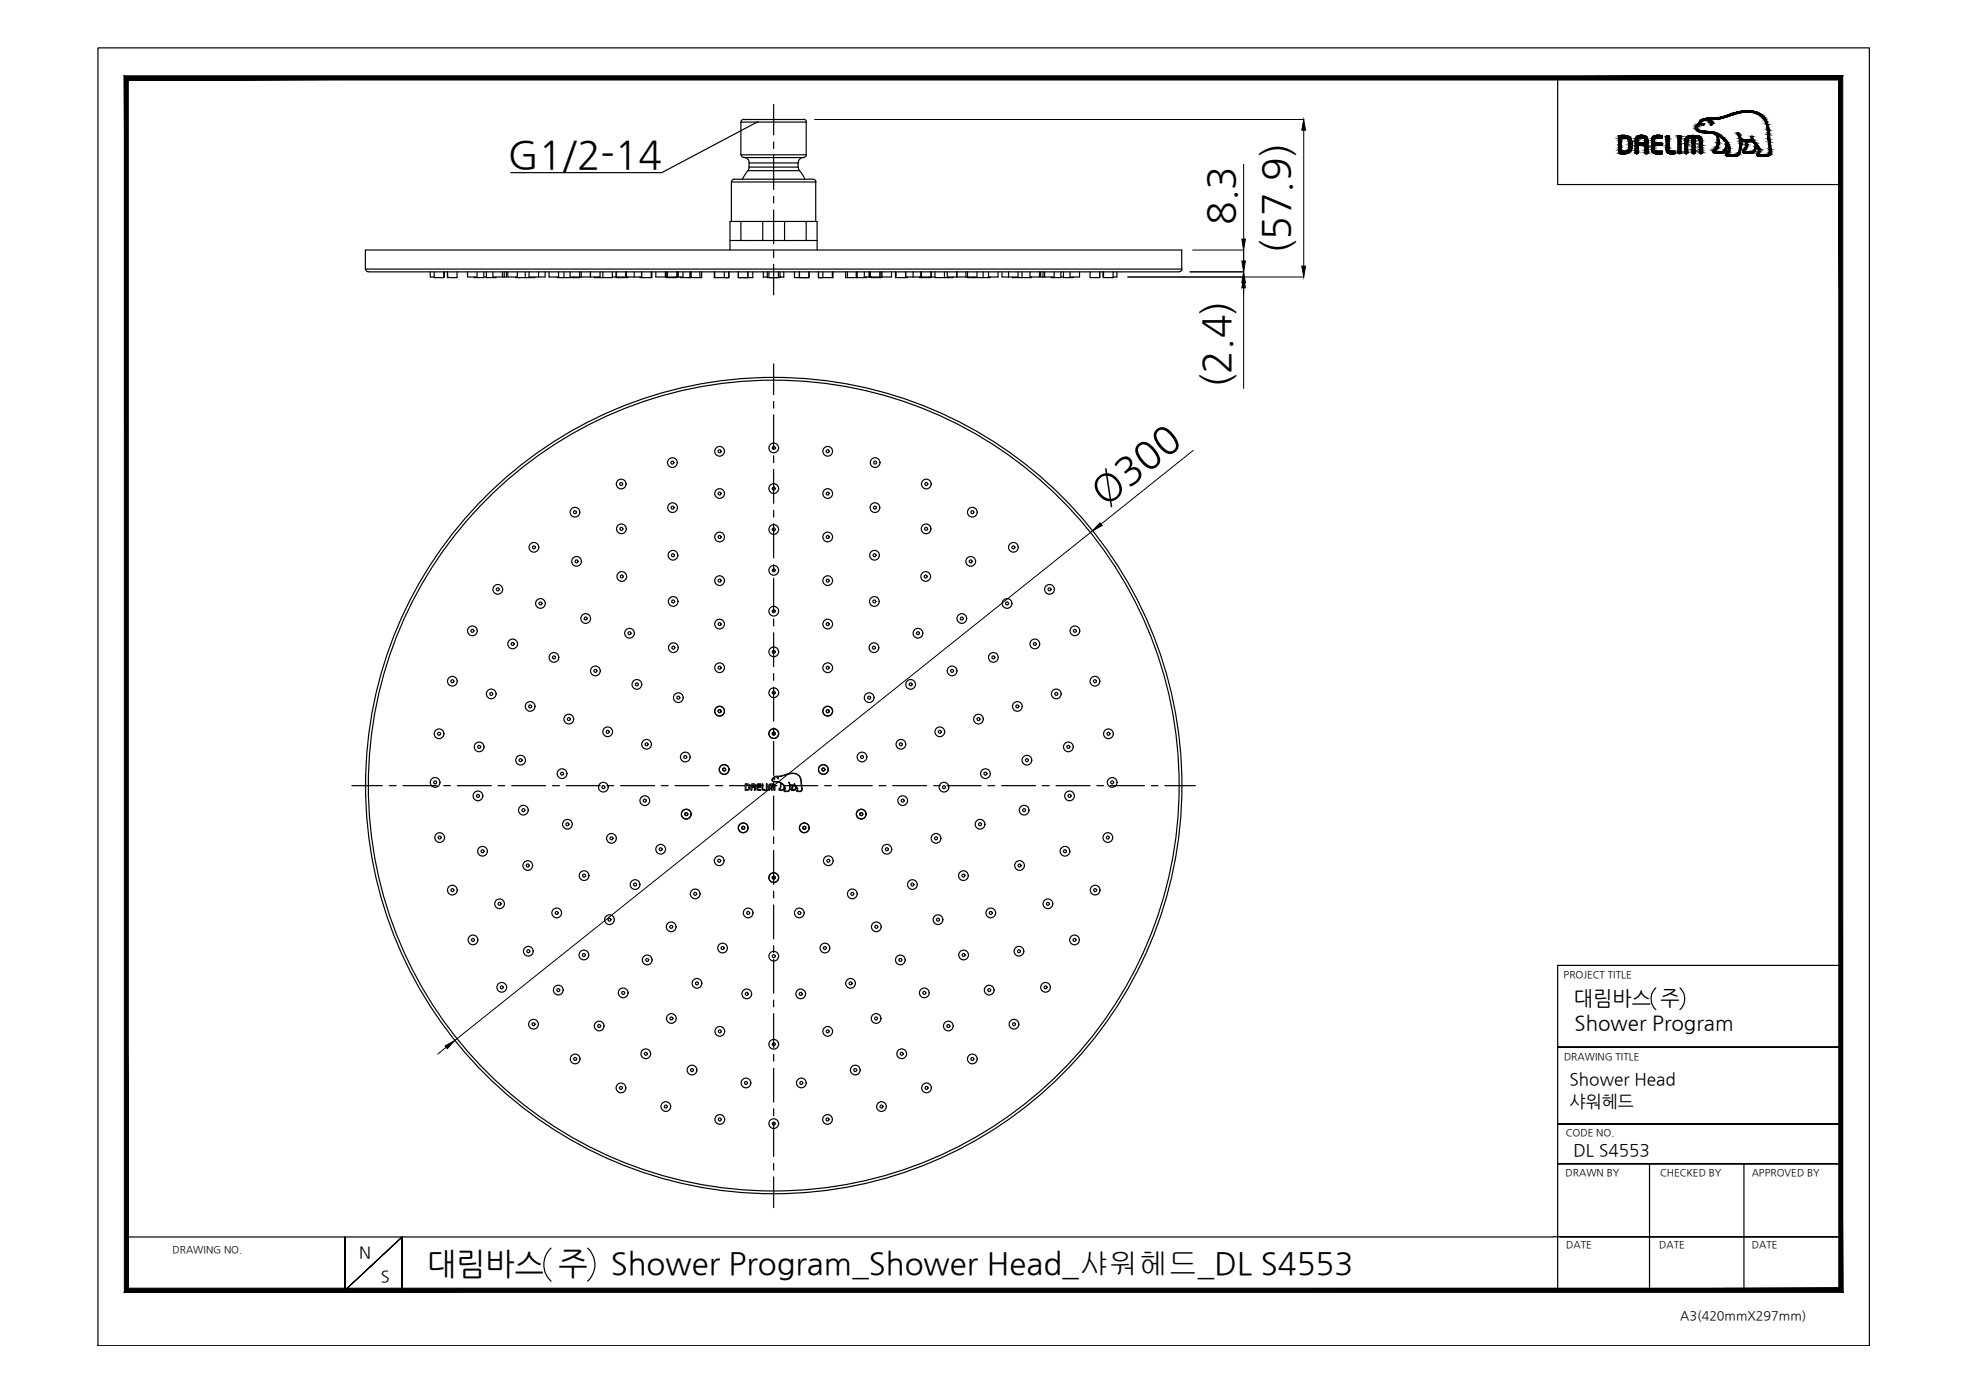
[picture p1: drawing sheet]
<svg xmlns="http://www.w3.org/2000/svg" width="420mm" height="297mm" viewBox="0 0 420 297" stroke-linecap="round" stroke-linejoin="round" font-family="sans-serif">
<defs><g id="words">
<g font-size="8.3">
<text x="108.4" y="35.8">G1/2-14</text>
<text x="263.4" y="48" transform="rotate(-90 263.4 48)">8.3</text>
<text x="275.2" y="54.2" transform="rotate(-90 275.2 54.2)">(57.9)</text>
<text x="262.4" y="82.7" transform="rotate(-90 262.4 82.7)">(2.4)</text>
<text x="235.6" y="108" transform="rotate(-39 235.6 108)">Ø300</text>
</g>
<g font-size="6.6">
<text x="91.1" y="271.8">대림바스 주</text>
<text x="130.3" y="271.8">Shower Program_Shower Head_샤워헤드_DL S4553</text>
</g>
<g font-size="4.4">
<text x="335.9" y="214.4">대림바스 주</text>
<text x="336" y="219.8">Shower Program</text>
</g>
<g font-size="3.7">
<text x="334.9" y="231.6">Shower Head</text>
<text x="334.9" y="236.2">샤워헤드</text>
<text x="335.8" y="246.7">DL S4553</text>
</g>
<g font-size="3.5">
<text x="76.6" y="268.5">N</text>
<text x="81.3" y="273.6">S</text>
</g>
<text font-size="2.7" x="358.5" y="281.6">A3(420mmX297mm)</text>
<g font-size="2.1">
<text x="333.7" y="208.6">PROJECT TITLE</text>
<text x="333.7" y="226.2">DRAWING TITLE</text>
<text x="334.1" y="242.4">CODE NO.</text>
<text x="334.1" y="251">DRAWN BY</text>
<text x="354.2" y="251">CHECKED BY</text>
<text x="373.8" y="251">APPROVED BY</text>
<text x="36.8" y="267.4">DRAWING NO.</text>
<text x="334.2" y="266.4">DATE</text>
<text x="354.1" y="266.4">DATE</text>
<text x="373.8" y="266.4">DATE</text>
</g>
</g></defs>
<!-- layer: 0 -->
<g fill="#000" stroke="#000" stroke-width=".21">
<path d="M161.5 26.1l.1-.1zM278.2 25.5l.4 2.3h-.8zM265 51h.8l-.4 2.4zM265 55.7h.8l-.4 2.3zM277.8 56.8h.8l-.4 2.3zM265.4 58l.4 2.3h-.8zM265.4 59.1l.4 2.3h-.8zM234.7 111.6l.5 .6-2.1 1.1zM95 223.2l2-1.1-1.6 1.7z"/>
<path d="M27.4 274.9l-.9 .9 365.9-.9zM26.5 275.8l365.9-.9 .8 .9zM392.4 17.1v257.8l.8 .9zM393.2 16.2v259.6l-.8-258.7zM27.4 17.1h365l.8-.9zM26.5 16.2h366.7l-365.8 .9zM26.5 16.2l.9 258.7v-257.8zM26.5 16.2l.9 258.7-.9 .9z"/>
</g>
<g fill="none" stroke="#000" stroke-width=".25">
<path d="M20.9 10.2h378v277h-378zM332.4 16.6v22.8h60.4M161.5 26.1l-20.3 10.7h-32.2M367.1 32.7h.1M353.3 210.8a3.1 3.1 0 0 0 0 4.6M358.5 210.8a3.1 3.1 0 0 1 0 4.6M392.8 206h-60.4v69.7M332.4 223.4h60.4h-60.4M332.4 239.9h60.4h-60.4M332.4 248.3h60.4h-60.4M352 248.3v27M372.1 248.3v27"/>
<path d="M27 264h304.4M73.6 264v11.4l12.2-11.4-12.2 11.4zM85.8 275.4v-11.4v11.4M117.6 266.3a4.8 4.8 0 0 0 0 7.1M125.4 266.3a4.7 4.7 0 0 1 0 7.1M331.4 263.9h61.4h-59.9M341 275.3h51.8"/>
</g>
<!-- layer: 1 -->
<g fill="none" stroke="#000" stroke-width=".25">
<path d="M156.1 38.8h18v8.5M156.1 38.8v8.5M156.1 38.8l.1-.3 .5-.3h16.8l.5 .3 .1 .3M158.1 26h13.9v7h-13.9M158.1 26v7M158.1 33l.1 .3 .5 .3M158.7 33.6h12.8M158.7 25.5h12.8M158.7 33.6a1.16 1.16 0 0 1 1.2 1.1M158.7 25.5l-.5 .2-.1 .3M159.6 36.4h11l1.2 1.8M159.6 36.4l-1.1 1.8"/>
<path d="M159.8 34.8h10.5v.9h-10.5zM159.9 35.6l-.3 .8M165.1 22.3v6.5M165.1 30.3v1.4M165.1 33.2v7.2M170.3 35.6l.3 .8M171.5 25.5l.5 .2 .1 .3M172.1 33a.76 .76 0 0 1-1 .6 1.16 1.16 0 0 0-.8 1.1M78 53.4h174.2v4h-174.2zM78 57.4l.1 .3 .5 .3h173l.3-.1 .3-.5M91.8 58v1.1h.9M92.7 58v1.2h2v-1.2"/>
<path d="M94.8 58v1.1h-.1M95.5 59.1h.1M95.5 58v1.2h2v-1.2M99.8 58v1.1h2v-1.1M103.2 59.1h.6M103.2 58v1.2h-2v-.1M103.8 58v1.2h2v-.1M105.2 58v1.1h2.9v-1.1M107.2 58v1.1M107.6 58v1.1M108.4 58v1.1h2v-1.1M110.1 59.1v.1h4v-.1"/>
<path d="M112.1 58v1.2M112.9 58v1.1h3.4v-1.1M114.9 58v1.1M117.2 58v1.1h2v-1.1M118.9 59.1v.1h4.8v-.1M120.3 58v1.2M121.7 58v1.1h6.3v-1.1M122.4 59.1v.1M123.7 58v1.1M124 58v1.1M126 58v1.1M127.7 59.1v.1"/>
<path d="M128.6 58v1.2M130.7 58v1.2h-3.9v-.1M131.5 59.1v-1.1v1.2h2.5v-.1M131.9 59.1v.1M133.5 58v1.1M133.6 58v1.1M133.7 58v1.1M135.3 58v1.1M136.6 59.1v.1h.3M136.9 58v1.1h-6.2M136.9 58v1.2M139 58v1.2"/>
<path d="M139.1 58v1.2h-2.2M139.9 58v1.1h2.3M142 58v1.1M142.2 58v1.2h2.1v-.1M142.4 58v1.1h3.3v-1.1M144.2 59.1v.1M144.5 58v1.1M144.6 58v1.1M144.7 58v1.1M147.2 58v1.2h-2v-.1M147.4 58v1.1h-.2M149.3 58v1.2"/>
<path d="M149.7 58v1.2h-2.4v-.1M152.4 58v1.2h3.1v-1.2M152.5 58v1.2M154.5 58v1.2M155.8 51.3v2.1M157.6 58v1.2M158.1 47.3v4h4.7M159.6 58v1.2h-2M160.6 58v1.2h-3M162.8 47.3h4.6v4h-4.6zM162.8 47.3h-7v4h2.3M162.9 59.1h.8"/>
<path d="M162.9 58v1.2M163.7 58v1.2h2.7v-1.2M164.1 58v1.2M165.1 41.9v1.4M165.1 44.8v7.2M165.1 53.5v1.5M165.1 56.4v6.5M166.1 58v1.2M166.4 59.1h.1M166.4 59.1h.8M167.2 58v1.2M167.4 47.3h7v4h-2.4"/>
<path d="M169.5 58v1.2h3.1M170.6 58v1.2h2M172 47.3v4h-4.6M172.6 58v1.2M174.4 51.3v2.1M174.7 58v1.2h3v-1.2M175.6 58v1.2M177.6 58v1.2M180.5 58v1.2h4.4v-.1M180.8 58v1.2M182.7 58v1.1h.2M182.9 59.1v.1"/>
<path d="M182.9 58v1.2M184.4 58v1.1h3.3v-1.1M185.4 58v1.1M185.5 58v1.1M185.6 58v1.1M185.7 58v1.1M186 59.1v.1M188 58v1.2h-2.1v-.1M188.2 58v1.1M190.2 58v1.1h-2.2M191.1 58v1.2h2.1M191.2 58v1.2"/>
<path d="M193.2 58v1.2M193.3 58v1.1h6.2M193.6 59.1v.1h-.4M194.8 58v1.1M196.5 58v1.1M196.6 58v1.1M198.2 59.1v.1M198.7 58v1.1M198.7 58v1.2h-2.5v-.1M199.5 58v1.2h3.9v-.1M201.5 58v1.2M202.1 58v1.1h6.4v-1.1"/>
<path d="M202.4 59.1v.1M204.2 58v1.1M206.1 58v1.1M206.4 58v1.2h4.9v-.1M207.8 59.1v.1M209.8 58v1.2M210.9 58v1.1h2.1v-1.1M213.8 58v1.1h3.4v-1.1M215.2 58v1.1M216.1 59.1v.1h4v-.1M218.1 58v1.2M219.8 58v1.1h2v-1.1"/>
<path d="M222.1 58v1.1h2.8v-1.1M222.6 58v1.1M222.9 58v1.1M226.4 59.1h.5M226.4 58v1.2h-2v-.1M226.9 58v1.2h2.1v-.1M228.3 58v1.1h2.1v-1.1M232.6 58v1.2h2v-1.2M234.7 58l-.1 1.1M235.4 58v1.1h.1M235.5 58v1.2h2v-1.2M238.3 58v1.1h-.8"/>
<path d="M165.1 77.7v6.5M165.1 85.7v1.4M165.1 88.5v7.3M165.1 97.3v1.4M165.1 100.2v7.2M165.1 108.9v1.4M165.1 111.8v7.3M165.1 120.5v1.4M165.1 123.4v7.3M165.1 132.1v1.5M165.1 135v7.3M165.1 143.7v1.5"/>
<path d="M165.1 146.6v7.3M165.1 155.3v1.5M165.1 158.2v7.3M75.1 167.7h6.5M83 167.7h1.5M86 167.7h7.2M94.7 167.7h1.4M97.6 167.7h7.2M106.3 167.7h1.4M109.2 167.7h7.2M117.9 167.7h1.5M120.8 167.7h7.2"/>
<path d="M129.5 167.7h1.5M132.4 167.7h7.3M141.1 167.7h1.5M144 167.7h7.3M152.7 167.7h1.5M155.6 167.7h7.3M164.4 167.7h1.4M165.1 166.9v1.5M165.1 169.9v7.2M165.1 178.6v1.4M167.2 167.7h7.3M169.8 167.9h.1"/>
<path d="M176 167.7h1.4M178.9 167.7h7.2M187.6 167.7h1.4M190.5 167.7h7.2M199.2 167.7h1.4M202.1 167.7h7.3M210.8 167.7h1.4M213.7 167.7h7.3M222.4 167.7h1.5M225.3 167.7h7.3M234 167.7h1.5M236.9 167.7h7.3"/>
<path d="M245.6 167.7h1.5M248.6 167.7h6.5M165.1 181.5v7.2M165.1 190.2v1.4M165.1 193.1v7.2M165.1 201.8v1.5M165.1 204.7v7.2M165.1 213.4v1.5M165.1 216.3v7.3M165.1 225v1.5M165.1 227.9v7.3M165.1 236.6v1.5"/>
<path d="M165.1 239.5v7.3M165.1 248.3v1.4M165.1 251.1v6.6"/>
<circle cx="143.5" cy="98.7" r="1.04"/>
<circle cx="143.5" cy="98.7" r=".32"/>
<circle cx="153.5" cy="96.3" r="1.04"/>
<circle cx="153.6" cy="96.3" r=".32"/>
<circle cx="165.1" cy="95.6" r="1.04"/>
<circle cx="165.1" cy="95.6" r=".32"/>
<circle cx="176.6" cy="96.3" r="1.04"/>
<circle cx="176.6" cy="96.3" r=".32"/>
<circle cx="186.7" cy="98.7" r="1.04"/>
<circle cx="186.7" cy="98.7" r=".32"/>
<circle cx="113.9" cy="116.8" r="1.04"/>
<circle cx="113.9" cy="116.8" r=".32"/>
<circle cx="122.7" cy="109.3" r="1.04"/>
<circle cx="122.7" cy="109.3" r=".32"/>
<circle cx="123" cy="119.8" r="1.04"/>
<circle cx="123" cy="119.8" r=".32"/>
<circle cx="132.6" cy="103.3" r="1.04"/>
<circle cx="132.6" cy="103.3" r=".32"/>
<circle cx="132.6" cy="112.9" r="1.04"/>
<circle cx="132.6" cy="112.9" r=".32"/>
<circle cx="143.5" cy="108.3" r="1.04"/>
<circle cx="143.5" cy="108.3" r=".32"/>
<circle cx="143.6" cy="118.5" r="1.04"/>
<circle cx="143.6" cy="118.5" r=".32"/>
<circle cx="153.5" cy="114.6" r="1.04"/>
<circle cx="153.5" cy="105.3" r="1.04"/>
<circle cx="153.6" cy="105.3" r=".32"/>
<circle cx="153.6" cy="114.6" r=".32"/>
<circle cx="165.1" cy="113" r="1.04"/>
<circle cx="165.1" cy="104.3" r="1.04"/>
<circle cx="165.1" cy="104.3" r=".32"/>
<circle cx="165.1" cy="113" r=".32"/>
<circle cx="176.6" cy="114.6" r="1.04"/>
<circle cx="176.6" cy="105.3" r="1.04"/>
<circle cx="176.6" cy="105.3" r=".32"/>
<circle cx="176.6" cy="114.6" r=".32"/>
<circle cx="186.6" cy="118.5" r="1.04"/>
<circle cx="186.6" cy="118.5" r=".32"/>
<circle cx="186.7" cy="108.3" r="1.04"/>
<circle cx="186.7" cy="108.3" r=".32"/>
<circle cx="197.6" cy="112.9" r="1.04"/>
<circle cx="197.6" cy="112.9" r=".32"/>
<circle cx="197.7" cy="103.3" r="1.04"/>
<circle cx="197.7" cy="103.3" r=".32"/>
<circle cx="207.1" cy="119.8" r="1.04"/>
<circle cx="207.1" cy="119.8" r=".32"/>
<circle cx="207.5" cy="109.3" r="1.04"/>
<circle cx="207.5" cy="109.3" r=".32"/>
<circle cx="216.2" cy="116.8" r="1.04"/>
<circle cx="216.2" cy="116.8" r=".32"/>
<circle cx="100.8" cy="134.6" r="1.04"/>
<circle cx="100.8" cy="134.6" r=".32"/>
<circle cx="106.2" cy="125.8" r="1.04"/>
<circle cx="106.2" cy="125.8" r=".32"/>
<circle cx="109.4" cy="137.4" r="1.04"/>
<circle cx="109.4" cy="137.4" r=".32"/>
<circle cx="115.3" cy="128.8" r="1.04"/>
<circle cx="115.3" cy="128.8" r=".32"/>
<circle cx="125" cy="132" r="1.04"/>
<circle cx="125" cy="132" r=".32"/>
<circle cx="132.7" cy="123" r="1.04"/>
<circle cx="132.7" cy="123" r=".32"/>
<circle cx="134.3" cy="135.1" r="1.04"/>
<circle cx="134.3" cy="135.1" r=".32"/>
<circle cx="143.6" cy="128.3" r="1.04"/>
<circle cx="143.6" cy="128.3" r=".32"/>
<circle cx="143.7" cy="138.2" r="1.04"/>
<circle cx="143.7" cy="138.2" r=".32"/>
<circle cx="153.5" cy="123.9" r="1.04"/>
<circle cx="153.5" cy="133.2" r="1.04"/>
<circle cx="153.6" cy="123.9" r=".32"/>
<circle cx="153.6" cy="133.2" r=".32"/>
<circle cx="165.1" cy="121.7" r="1.04"/>
<circle cx="165.1" cy="139.1" r="1.04"/>
<circle cx="165.1" cy="130.4" r="1.04"/>
<circle cx="165.1" cy="139.1" r=".32"/>
<circle cx="165.1" cy="130.4" r=".32"/>
<circle cx="165.1" cy="121.7" r=".32"/>
<circle cx="176.6" cy="133.2" r="1.04"/>
<circle cx="176.6" cy="123.9" r="1.04"/>
<circle cx="176.6" cy="133.2" r=".32"/>
<circle cx="176.6" cy="123.9" r=".32"/>
<circle cx="186.5" cy="138.2" r="1.04"/>
<circle cx="186.5" cy="138.2" r=".32"/>
<circle cx="186.6" cy="128.3" r="1.04"/>
<circle cx="186.6" cy="128.3" r=".32"/>
<circle cx="195.9" cy="135.1" r="1.04"/>
<circle cx="195.9" cy="135.1" r=".32"/>
<circle cx="197.5" cy="123" r="1.04"/>
<circle cx="197.5" cy="123" r=".32"/>
<circle cx="205.2" cy="132" r="1.04"/>
<circle cx="205.2" cy="132" r=".32"/>
<circle cx="214.9" cy="128.8" r="1.04"/>
<circle cx="214.9" cy="128.8" r=".32"/>
<circle cx="220.8" cy="137.4" r="1.04"/>
<circle cx="220.8" cy="137.4" r=".32"/>
<circle cx="224" cy="125.8" r="1.04"/>
<circle cx="224" cy="125.8" r=".32"/>
<circle cx="229.4" cy="134.6" r="1.04"/>
<circle cx="229.4" cy="134.6" r=".32"/>
<circle cx="93.7" cy="156.6" r="1.04"/>
<circle cx="93.7" cy="156.6" r=".32"/>
<circle cx="96.5" cy="145.4" r="1.04"/>
<circle cx="96.5" cy="145.4" r=".32"/>
<circle cx="102.2" cy="159.4" r="1.04"/>
<circle cx="102.2" cy="159.4" r=".32"/>
<circle cx="104.8" cy="148.1" r="1.04"/>
<circle cx="104.8" cy="148.1" r=".32"/>
<circle cx="113.1" cy="150.7" r="1.04"/>
<circle cx="113.1" cy="150.7" r=".32"/>
<circle cx="118.2" cy="140.3" r="1.04"/>
<circle cx="118.2" cy="140.3" r=".32"/>
<circle cx="121.4" cy="153.5" r="1.04"/>
<circle cx="121.4" cy="153.5" r=".32"/>
<circle cx="127" cy="143.2" r="1.04"/>
<circle cx="127" cy="143.2" r=".32"/>
<circle cx="129.7" cy="156.2" r="1.04"/>
<circle cx="129.7" cy="156.2" r=".32"/>
<circle cx="135.9" cy="146" r="1.04"/>
<circle cx="135.9" cy="146" r=".32"/>
<circle cx="138" cy="158.8" r="1.04"/>
<circle cx="138" cy="158.8" r=".32"/>
<circle cx="144.7" cy="148.9" r="1.04"/>
<circle cx="144.7" cy="148.9" r=".32"/>
<circle cx="153.5" cy="142.5" r="1.04"/>
<circle cx="153.5" cy="151.8" r="1.04"/>
<circle cx="153.6" cy="142.5" r=".32"/>
<circle cx="153.6" cy="151.8" r=".32"/>
<circle cx="165.1" cy="156.5" r="1.04"/>
<circle cx="165.1" cy="147.8" r="1.04"/>
<circle cx="165.1" cy="147.8" r=".32"/>
<circle cx="165.1" cy="156.5" r=".32"/>
<circle cx="176.6" cy="142.5" r="1.04"/>
<circle cx="176.6" cy="151.8" r="1.04"/>
<circle cx="176.6" cy="142.5" r=".32"/>
<circle cx="176.6" cy="151.8" r=".32"/>
<circle cx="185.5" cy="148.9" r="1.04"/>
<circle cx="185.5" cy="148.9" r=".32"/>
<circle cx="192.2" cy="158.8" r="1.04"/>
<circle cx="192.2" cy="158.8" r=".32"/>
<circle cx="194.3" cy="146" r="1.04"/>
<circle cx="194.3" cy="146" r=".32"/>
<circle cx="200.5" cy="156.2" r="1.04"/>
<circle cx="200.5" cy="156.2" r=".32"/>
<circle cx="203.2" cy="143.2" r="1.04"/>
<circle cx="203.2" cy="143.2" r=".32"/>
<circle cx="208.8" cy="153.5" r="1.04"/>
<circle cx="208.8" cy="153.5" r=".32"/>
<circle cx="212" cy="140.3" r="1.04"/>
<circle cx="212" cy="140.3" r=".32"/>
<circle cx="217.1" cy="150.7" r="1.04"/>
<circle cx="217.1" cy="150.7" r=".32"/>
<circle cx="225.4" cy="148.1" r="1.04"/>
<circle cx="225.4" cy="148.1" r=".32"/>
<circle cx="228" cy="159.4" r="1.04"/>
<circle cx="228" cy="159.4" r=".32"/>
<circle cx="233.6" cy="145.4" r="1.04"/>
<circle cx="233.6" cy="145.4" r=".32"/>
<circle cx="236.5" cy="156.6" r="1.04"/>
<circle cx="236.5" cy="156.6" r=".32"/>
<circle cx="92.8" cy="167" r="1.04"/>
<circle cx="92.8" cy="167" r=".32"/>
<circle cx="93.8" cy="178.7" r="1.04"/>
<circle cx="93.8" cy="178.7" r=".32"/>
<circle cx="102" cy="169.8" r="1.04"/>
<circle cx="102" cy="169.8" r=".32"/>
<circle cx="111.1" cy="162.2" r="1.04"/>
<circle cx="111.1" cy="162.2" r=".32"/>
<circle cx="111.7" cy="172.9" r="1.04"/>
<circle cx="111.7" cy="172.9" r=".32"/>
<circle cx="119.9" cy="165.1" r="1.04"/>
<circle cx="119.9" cy="165.1" r=".32"/>
<circle cx="121.1" cy="175.9" r="1.04"/>
<circle cx="121.1" cy="175.9" r=".32"/>
<circle cx="128.7" cy="168" r="1.04"/>
<circle cx="128.7" cy="168" r=".32"/>
<circle cx="130.5" cy="178.9" r="1.04"/>
<circle cx="130.5" cy="178.9" r=".32"/>
<circle cx="137.6" cy="170.9" r="1.04"/>
<circle cx="137.6" cy="170.9" r=".32"/>
<circle cx="146.2" cy="161.5" r="1.04"/>
<circle cx="146.2" cy="161.5" r=".32"/>
<circle cx="146.4" cy="173.7" r="1.04"/>
<circle cx="146.4" cy="173.7" r=".32"/>
<circle cx="154.5" cy="164.2" r="1.04"/>
<circle cx="154.5" cy="164.2" r=".32"/>
<circle cx="158.6" cy="176.6" r="1.04"/>
<circle cx="158.6" cy="176.6" r=".32"/>
<circle cx="165.1" cy="167.6" r="87.1"/>
<circle cx="165.1" cy="167.6" r="86.5"/>
<circle cx="171.6" cy="176.6" r="1.04"/>
<circle cx="171.6" cy="176.6" r=".32"/>
<circle cx="175.7" cy="164.2" r="1.04"/>
<circle cx="175.7" cy="164.2" r=".32"/>
<circle cx="183.8" cy="173.7" r="1.04"/>
<circle cx="183.8" cy="173.7" r=".32"/>
<circle cx="183.9" cy="161.5" r="1.04"/>
<circle cx="183.9" cy="161.5" r=".32"/>
<circle cx="192.6" cy="170.9" r="1.04"/>
<circle cx="192.6" cy="170.9" r=".32"/>
<circle cx="199.7" cy="178.9" r="1.04"/>
<circle cx="199.7" cy="178.9" r=".32"/>
<circle cx="201.4" cy="168" r="1.04"/>
<circle cx="201.4" cy="168" r=".32"/>
<circle cx="209.1" cy="175.9" r="1.04"/>
<circle cx="209.1" cy="175.9" r=".32"/>
<circle cx="210.3" cy="165.1" r="1.04"/>
<circle cx="210.3" cy="165.1" r=".32"/>
<circle cx="218.5" cy="172.9" r="1.04"/>
<circle cx="218.5" cy="172.9" r=".32"/>
<circle cx="219.1" cy="162.2" r="1.04"/>
<circle cx="219.1" cy="162.2" r=".32"/>
<circle cx="228.2" cy="169.8" r="1.04"/>
<circle cx="228.2" cy="169.8" r=".32"/>
<circle cx="236.4" cy="178.7" r="1.04"/>
<circle cx="236.4" cy="178.7" r=".32"/>
<circle cx="237.3" cy="167" r="1.04"/>
<circle cx="237.3" cy="167" r=".32"/>
<circle cx="96.5" cy="189.9" r="1.04"/>
<circle cx="96.5" cy="189.9" r=".32"/>
<circle cx="103" cy="181.6" r="1.04"/>
<circle cx="103" cy="181.6" r=".32"/>
<circle cx="106.6" cy="192.9" r="1.04"/>
<circle cx="106.6" cy="192.9" r=".32"/>
<circle cx="112.6" cy="184.7" r="1.04"/>
<circle cx="112.6" cy="184.7" r=".32"/>
<circle cx="118.8" cy="194.8" r="1.04"/>
<circle cx="118.8" cy="194.8" r=".32"/>
<circle cx="124.6" cy="186.9" r="1.04"/>
<circle cx="124.6" cy="186.9" r=".32"/>
<circle cx="130.1" cy="196.3" r="1.04"/>
<circle cx="130.1" cy="196.3" r=".32"/>
<circle cx="135.5" cy="188.8" r="1.04"/>
<circle cx="135.5" cy="188.8" r=".32"/>
<circle cx="141" cy="181.2" r="1.04"/>
<circle cx="141" cy="181.2" r=".32"/>
<circle cx="143.2" cy="197.8" r="1.04"/>
<circle cx="143.2" cy="197.8" r=".32"/>
<circle cx="148.3" cy="190.7" r="1.04"/>
<circle cx="148.3" cy="190.7" r=".32"/>
<circle cx="153.5" cy="183.7" r="1.04"/>
<circle cx="153.5" cy="183.7" r=".32"/>
<circle cx="159.6" cy="194.8" r="1.04"/>
<circle cx="159.6" cy="194.8" r=".32"/>
<circle cx="165.1" cy="187.3" r="1.04"/>
<circle cx="165.1" cy="187.3" r=".32"/>
<circle cx="170.6" cy="194.8" r="1.04"/>
<circle cx="170.6" cy="194.8" r=".32"/>
<circle cx="176.7" cy="183.7" r="1.04"/>
<circle cx="176.7" cy="183.7" r=".32"/>
<circle cx="181.9" cy="190.7" r="1.04"/>
<circle cx="181.9" cy="190.7" r=".32"/>
<circle cx="187" cy="197.8" r="1.04"/>
<circle cx="187" cy="197.8" r=".32"/>
<circle cx="189.2" cy="181.2" r="1.04"/>
<circle cx="189.2" cy="181.2" r=".32"/>
<circle cx="194.7" cy="188.8" r="1.04"/>
<circle cx="194.7" cy="188.8" r=".32"/>
<circle cx="200.2" cy="196.3" r="1.04"/>
<circle cx="200.2" cy="196.3" r=".32"/>
<circle cx="205.6" cy="186.9" r="1.04"/>
<circle cx="205.6" cy="186.9" r=".32"/>
<circle cx="211.4" cy="194.8" r="1.04"/>
<circle cx="211.4" cy="194.8" r=".32"/>
<circle cx="217.6" cy="184.7" r="1.04"/>
<circle cx="217.6" cy="184.7" r=".32"/>
<circle cx="223.6" cy="192.9" r="1.04"/>
<circle cx="223.6" cy="192.9" r=".32"/>
<circle cx="227.3" cy="181.6" r="1.04"/>
<circle cx="227.3" cy="181.6" r=".32"/>
<circle cx="233.7" cy="189.9" r="1.04"/>
<circle cx="233.7" cy="189.9" r=".32"/>
<circle cx="100.9" cy="200.6" r="1.04"/>
<circle cx="100.9" cy="200.6" r=".32"/>
<circle cx="107.1" cy="210.7" r="1.04"/>
<circle cx="107.1" cy="210.7" r=".32"/>
<circle cx="112.7" cy="203" r="1.04"/>
<circle cx="112.7" cy="203" r=".32"/>
<circle cx="113.8" cy="218.6" r="1.04"/>
<circle cx="113.8" cy="218.6" r=".32"/>
<circle cx="119.1" cy="211.3" r="1.04"/>
<circle cx="119.1" cy="211.3" r=".32"/>
<circle cx="124.6" cy="203.8" r="1.04"/>
<circle cx="124.6" cy="203.8" r=".32"/>
<circle cx="127.9" cy="218.9" r="1.04"/>
<circle cx="127.9" cy="218.9" r=".32"/>
<circle cx="133" cy="211.9" r="1.04"/>
<circle cx="133" cy="211.9" r=".32"/>
<circle cx="138.1" cy="204.8" r="1.04"/>
<circle cx="138.1" cy="204.8" r=".32"/>
<circle cx="143.3" cy="217.3" r="1.04"/>
<circle cx="143.3" cy="217.3" r=".32"/>
<circle cx="148.7" cy="209.8" r="1.04"/>
<circle cx="148.7" cy="209.8" r=".32"/>
<circle cx="154.2" cy="202.3" r="1.04"/>
<circle cx="154.2" cy="202.3" r=".32"/>
<circle cx="159.3" cy="212.1" r="1.04"/>
<circle cx="159.3" cy="212.1" r=".32"/>
<circle cx="165.1" cy="204" r="1.04"/>
<circle cx="165.1" cy="204" r=".32"/>
<circle cx="170.9" cy="212.1" r="1.04"/>
<circle cx="170.9" cy="212.1" r=".32"/>
<circle cx="176" cy="202.3" r="1.04"/>
<circle cx="176" cy="202.3" r=".32"/>
<circle cx="181.5" cy="209.8" r="1.04"/>
<circle cx="181.5" cy="209.8" r=".32"/>
<circle cx="187" cy="217.3" r="1.04"/>
<circle cx="187" cy="217.3" r=".32"/>
<circle cx="192.1" cy="204.8" r="1.04"/>
<circle cx="192.1" cy="204.8" r=".32"/>
<circle cx="197.2" cy="211.9" r="1.04"/>
<circle cx="197.2" cy="211.9" r=".32"/>
<circle cx="202.4" cy="218.9" r="1.04"/>
<circle cx="202.4" cy="218.9" r=".32"/>
<circle cx="205.6" cy="203.8" r="1.04"/>
<circle cx="205.6" cy="203.8" r=".32"/>
<circle cx="211.1" cy="211.3" r="1.04"/>
<circle cx="211.1" cy="211.3" r=".32"/>
<circle cx="216.4" cy="218.6" r="1.04"/>
<circle cx="216.4" cy="218.6" r=".32"/>
<circle cx="217.4" cy="203" r="1.04"/>
<circle cx="217.4" cy="203" r=".32"/>
<circle cx="223.1" cy="210.7" r="1.04"/>
<circle cx="223.1" cy="210.7" r=".32"/>
<circle cx="229.3" cy="200.6" r="1.04"/>
<circle cx="229.3" cy="200.6" r=".32"/>
<circle cx="122.7" cy="226" r="1.04"/>
<circle cx="122.7" cy="226" r=".32"/>
<circle cx="132.5" cy="232.1" r="1.04"/>
<circle cx="132.5" cy="232.1" r=".32"/>
<circle cx="137.8" cy="224.9" r="1.04"/>
<circle cx="137.8" cy="224.9" r=".32"/>
<circle cx="142.1" cy="236.1" r="1.04"/>
<circle cx="142.1" cy="236.1" r=".32"/>
<circle cx="147.7" cy="228.3" r="1.04"/>
<circle cx="147.7" cy="228.3" r=".32"/>
<circle cx="153.6" cy="238.9" r="1.04"/>
<circle cx="153.6" cy="220.1" r="1.04"/>
<circle cx="153.6" cy="220.1" r=".32"/>
<circle cx="153.6" cy="238.9" r=".32"/>
<circle cx="159.2" cy="231.1" r="1.04"/>
<circle cx="159.2" cy="231.1" r=".32"/>
<circle cx="165.1" cy="239.8" r="1.04"/>
<circle cx="165.1" cy="222.8" r="1.04"/>
<circle cx="165.1" cy="222.8" r=".32"/>
<circle cx="165.1" cy="239.8" r=".32"/>
<circle cx="171" cy="231.1" r="1.04"/>
<circle cx="171" cy="231.1" r=".32"/>
<circle cx="176.6" cy="238.9" r="1.04"/>
<circle cx="176.6" cy="238.9" r=".32"/>
<circle cx="176.6" cy="220.1" r="1.04"/>
<circle cx="176.6" cy="220.1" r=".32"/>
<circle cx="182.5" cy="228.3" r="1.04"/>
<circle cx="182.5" cy="228.3" r=".32"/>
<circle cx="188.1" cy="236.1" r="1.04"/>
<circle cx="188.1" cy="236.1" r=".32"/>
<circle cx="192.4" cy="224.9" r="1.04"/>
<circle cx="192.4" cy="224.9" r=".32"/>
<circle cx="197.7" cy="232.1" r="1.04"/>
<circle cx="197.7" cy="232.1" r=".32"/>
<circle cx="207.5" cy="226" r="1.04"/>
<circle cx="207.5" cy="226" r=".32"/>
</g>
<!-- layer: Layer 1 -->
<g fill="none" stroke="#000" stroke-width=".21">
<path d="M159 167.3a.72 .72 0 0 1 1 .6 .72 .72 0 0 1-1 .7zM159.2 167.4a.51 .51 0 0 1 .6 .6 .51 .51 0 0 1-.6 .5zM160.3 167.3l.4-.1a.49 .49 0 0 1 .5 .2 .49 .49 0 0 1 0 .6l-.1 .7-.1-.1v-.6h-.5v.6l-.2 .1-.1-1.1zM160.5 167.5a.26 .26 0 0 1 .4-.1 .26 .26 0 0 1 0 .4h-.4zM161.6 167.3h.7v.1l-.6 .1v.3l.6 .1v.1h-.6v.4l.6 .1v.2a.59 .59 0 0 1-.6-.1 .59 .59 0 0 1-.2-.6zM162.6 167.3h.2v1.2h.5a.2 .2 0 0 1-.1 .2 .2 .2 0 0 1-.3 0 1.15 1.15 0 0 1-.3-1.4zM163.6 167.2l.1 .1v1.4l-.2-.1zM164.1 167.4a.76 .76 0 0 1 1-.2 .76 .76 0 0 1 .3 1v.4l-.2 .1-.1-1.1-.3-.1v1.1h-.2v-1.2a.84 .84 0 0 0-.4 1.1v.2l-.2-.1zM165 166l.6-.4h.8a6.5 6.5 0 0 1 3.4-.6 2.1 2.1 0 0 1 1.3 2.2 1.76 1.76 0 0 1-.2 1.7h-.9l.1-.6-.1-.3a.69 .69 0 0 1-.5 .7 .69 .69 0 0 1-.8-.2l.3-.5a.3 .3 0 0 0-.1-.4 .3 .3 0 0 0-.3 0l-.2 1.2-.9 .1a.3 .3 0 0 1-.2-.3 .3 .3 0 0 1 .2-.2l-.1-.5a.73 .73 0 0 1-.4 .7 .73 .73 0 0 1-.8-.1 1.18 1.18 0 0 0 .2-1.5l-1-.2a.5 .5 0 0 1-.6-.2 .5 .5 0 0 1 .2-.6zM165.2 165.9l1.6-.2a4.5 4.5 0 0 1 3.4-.4 3.3 3.3 0 0 1 .8 2.6 .69 .69 0 0 1-.2 .9h-.7l.1-.2a.64 .64 0 0 0-.3-.8l-.4-.6v.2a.8 .8 0 0 1-1.2-.5 1.63 1.63 0 0 1-.2 1.9h-.7a1.01 1.01 0 0 0-.5-1.6l-.8-.4-1.2-.2-.1-.1zM165.2 166.2h.2l-.2 .1zM165.8 165.9l.3-.1v.3l-.1 .1 .1-.3z"/>
<path d="M166.6 167.1l.1 .1a.7 .7 0 0 1 .6 .9 .7 .7 0 0 1-1 .4v-.1a1.07 1.07 0 0 0 .3-1.3z"/>
</g>
<path d="M169.1 167.6l.5 .1a.56 .56 0 0 1 .1 .7 .56 .56 0 0 1-.8 .1l.2-.4z" fill="none" stroke="#000" stroke-width=".34"/>
<!-- layer: 0 -->
<path d="M173.8 25.5h104.4M265.4 35v16M278.2 27.8v29M240.7 59.1h37.5M253.9 58h11.5M254.5 53.4h10.9v5.7M265.4 60.3v22.6M254.6 96.1l-19.7 15.8M233.1 113.3l-136.1 108.8M95.2 223.5l-1.8 1.4" fill="none" stroke="#000" stroke-width=".21"/>
<g fill="#000" stroke="#000" stroke-width=".21">
<path d="M345.8 32.8h1.1zM346 28.9h.8zM346.6 32.3h1.3zM350.5 29.4h1zM352.9 32.7h1.8zM352.9 29h1.8zM353.2 32.8h1.5zM353.3 28.9h1.3zM353.5 32.8h.3zM353.5 28.9h.4zM356.4 32.8h.7zM361.1 28.9h.7z"/>
<path d="M361.9 27.6h.4zM363.1 28.3h2.9zM363.2 26.4h.4zM363.2 26.7h.2zM363.2 26.7l.1 .1zM363.2 26.4h.3zM364.6 25.2h3zM364.6 26.1h.2zM364.8 25.9h.6zM365 25.8h.2zM365.2 25.2h2.5zM365.5 25.2h2.2z"/>
<path d="M370.8 28.3h.2zM371.8 23.7h2.2zM372.6 23.6h.7zM373.4 30.2h.5zM373.7 29.9h.5zM373.8 29.1h.1z"/>
<path d="M345.4 29.4h1.2zM345.4 29.4h1.2z"/>
<path d="M345.4 32.3h1.2zM345.4 32.3h1.2z"/>
<path d="M345.8 32.8h1zM346 32.8h.8z"/>
<path d="M345.4 29.4h.6zM345.4 29.4h.6zM345.4 29.4h.6zM345.4 29.4h.9z"/>
<path d="M345.4 29.4l.6 .1zM345.4 29.4l.6 .1z"/>
<path d="M345.4 29.5l.6 .1v-.1zM345.4 29.5l.6 .1h-.6z"/>
<path d="M345.4 29.6l.6 .1zM345.4 29.6l.6 .1z"/>
<path d="M345.4 29.7l.6 .3v-.3zM345.4 29.7l.6 .3h-.6z"/>
<path d="M345.4 30l.6 .2v-.2zM345.4 30l.6 .2h-.6z"/>
<path d="M345.4 30.2l.6 .1zM345.4 30.2l.6 .1z"/>
<path d="M345.4 30.3l.6 .6v-.6zM345.4 30.3l.6 .6h-.6z"/>
<path d="M345.4 30.9l.6 .2v-.2zM345.4 30.9l.6 .2h-.6z"/>
<path d="M345.4 31.1l.6 .4v-.4zM345.4 31.1l.6 .4h-.6z"/>
<path d="M345.4 31.5h.6zM345.4 31.5h.6z"/>
<path d="M345.4 31.5l.6 .3v-.3zM345.4 31.5l.6 .3h-.6z"/>
<path d="M345.4 31.8l.6 .3v-.3zM345.4 31.8l.6 .3h-.6z"/>
<path d="M345.4 32.1h.6zM345.4 32.1h.6z"/>
<path d="M345.4 32.1l.6 .2v-.2zM345.4 32.1l.6 .2h-.6zM345.4 32.3h.6zM345.4 32.3h.6z"/>
<path d="M345.4 32.3h.6zM345.4 32.3h.6z"/>
<path d="M345.4 32.3h.7zM345.4 32.3h.7z"/>
<path d="M345.4 29.4h.9zM345.4 29.4h1.1z"/>
<path d="M345.4 32.3h.9zM345.4 32.3h.9z"/>
<path d="M345.4 32.3h1.1zM345.4 32.3h1.1z"/>
<path d="M345.4 32.3h1.2zM345.4 32.3h1.2z"/>
<path d="M345.4 29.4h1.1zM345.4 29.4h1.2z"/>
<path d="M346.6 29.4h1.3zM346.6 29.4h1.3z"/>
<path d="M346 28.9h.9zM345.8 28.9h1.1z"/>
<path d="M345.8 28.9h1.2zM345.7 28.9h1.3z"/>
<path d="M345.7 28.9h1.4zM345.6 28.9h1.5z"/>
<path d="M345.7 32.8h1.3zM345.7 32.8h1.2z"/>
<path d="M345.6 28.9l1.7 .1zM345.4 29h1.9z"/>
<path d="M345.6 32.8h1.5zM345.6 32.8h1.4z"/>
<path d="M345.4 29h1.9zM345.4 29h1.9z"/>
<path d="M345.4 32.7h1.9zM345.4 32.7l1.7 .1z"/>
<path d="M345.4 29l2.2 .1zM345.4 29l2.2 .1z"/>
<path d="M345.4 32.7h1.9zM345.4 32.7h1.9z"/>
<path d="M345.4 29.1h2.2zM345.4 29.1h2.2z"/>
<path d="M345.4 29.1l2.2 .1zM345.4 29.1l2.2 .1z"/>
<path d="M345.4 32.6h2.2zM345.4 32.6h2.2z"/>
<path d="M345.4 32.6h2.2zM345.4 32.6l1.9 .1z"/>
<path d="M345.4 29.2l2.4 .1zM345.4 29.2l2.4 .1z"/>
<path d="M345.4 32.5h2.2zM345.4 32.5l2.2 .1z"/>
<path d="M345.4 29.3h2.4zM345.4 29.3h2.4z"/>
<path d="M345.4 29.3l2.5 .1-.1-.1zM345.4 29.3l2.5 .1h-2.5z"/>
<path d="M345.4 32.4h2.4zM345.4 32.4h2.4z"/>
<path d="M345.4 32.4h2.4zM345.4 32.4l2.2 .1z"/>
<path d="M346.6 29.4h1.3zM346.6 29.4h1.3z"/>
<path d="M346.7 29.4h1.2zM346.7 29.4h1.2z"/>
<path d="M346.8 29.4l1.2 .1zM346.8 29.4l1.2 .1z"/>
<path d="M346.7 32.3h1.2zM346.6 32.3h1.3zM346.6 32.3h1.3z"/>
<path d="M345.4 32.3h2.5zM345.4 32.3l2.4 .1z"/>
<path d="M347 32.2h1zM346.7 32.3h1.2z"/>
<path d="M347.2 29.5h.8zM347.2 29.5h.8z"/>
<path d="M347.2 29.5l.9 .2-.1-.2zM347.2 29.5l.9 .2h-.7z"/>
<path d="M347.1 32.2h.9zM347 32.2h1z"/>
<path d="M347.4 29.7l.7 .1v-.1zM347.4 29.7l.7 .1h-.6z"/>
<path d="M347.3 32.1h.8zM347.1 32.2h.9z"/>
<path d="M347.5 29.8l.6 .1v-.1zM347.5 29.8l.6 .1h-.6z"/>
<path d="M347.5 29.9l.7 .3-.1-.3zM347.5 29.9l.7 .3h-.6z"/>
<path d="M347.5 31.8l.6 .1zM347.5 31.8l.6 .1z"/>
<path d="M347.5 31.9l.6 .2v-.2zM347.5 31.9l.6 .2h-.8z"/>
<path d="M347.6 30.2h.6zM347.6 30.2h.6z"/>
<path d="M347.6 30.2l.6 .3v-.3zM347.6 30.2l.6 .3h-.6z"/>
<path d="M347.6 30.5h.6zM347.6 30.5h.6zM347.6 30.5h.6zM347.6 30.5h.6z"/>
<path d="M347.6 30.5h.6zM347.6 30.5h.6zM347.6 30.5h.6zM347.6 30.5h.6zM347.6 30.5h.6zM347.6 30.5h.6z"/>
<path d="M347.6 30.5l.6 .1zM347.6 30.5l.6 .1z"/>
<path d="M347.6 30.6l.6 .3v-.3zM347.6 30.6l.6 .3h-.6z"/>
<path d="M347.6 30.9l.6 .1zM347.6 30.9l.6 .1z"/>
<path d="M347.6 31l.6 .1v-.1zM347.6 31l.6 .1h-.6z"/>
<path d="M347.6 31.1h.6zM347.6 31.1h.6z"/>
<path d="M347.6 31.1l.6 .1zM347.6 31.1l.6 .1z"/>
<path d="M347.6 31.2h.6zM347.6 31.2h.6z"/>
<path d="M347.6 31.2l.6 .4v-.4zM347.6 31.2l.6 .4h-.6zM347.6 31.6h.6zM347.6 31.6h.6z"/>
<path d="M347.6 31.6l.5 .2 .1-.2zM347.6 31.6l.5 .2h-.6z"/>
<path d="M348.9 30h.7zM348.9 30h.7zM348.9 30h.7zM348.9 30h.7z"/>
<path d="M348.9 30.5h.7zM348.9 30.5h.7z"/>
<path d="M348.9 32.6h.7zM348.9 32.6h.7z"/>
<path d="M349.1 32.8h.3zM349.1 32.8h.3z"/>
<path d="M349.1 32.8h.3zM349.1 32.8h.3z"/>
<path d="M349 32.7h.5zM349 32.7l.4 .1z"/>
<path d="M349 32.7h.5zM349 32.7h.5z"/>
<path d="M349 29.7l.6 .2v-.2zM349 29.7l.6 .2h-.7zM348.9 29.9h.7zM348.9 29.9h.7z"/>
<path d="M348.9 29.9l.7 .1zM348.9 29.9l.7 .1zM348.9 30h.7zM348.9 30h.7z"/>
<path d="M348.9 30h.7zM348.9 30h.7zM348.9 30h.7zM348.9 30h.7z"/>
<path d="M348.9 30l.7 .2v-.2zM348.9 30l.7 .2h-.7zM348.9 30.2h.7zM348.9 30.2h.7z"/>
<path d="M348.9 30.2l.7 .3v-.3zM348.9 30.2l.7 .3h-.7z"/>
<path d="M348.9 31l.7 .1zM348.9 31l.7 .1z"/>
<path d="M348.9 31.1l.7 .2v-.2zM348.9 31.1l.7 .2h-.7z"/>
<path d="M348.9 31.3l.7 .4v-.4zM348.9 31.3l.7 .4h-.7z"/>
<path d="M348.9 31.7l.7 .1zM348.9 31.7l.7 .1z"/>
<path d="M348.9 31.8l.7 .3v-.3zM348.9 31.8l.7 .3h-.7z"/>
<path d="M348.9 32.1l.7 .1zM348.9 32.1l.7 .1z"/>
<path d="M348.9 32.2l.7 .2v-.2zM348.9 32.2l.7 .2h-.7z"/>
<path d="M348.9 32.4h.7zM348.9 32.4h.7z"/>
<path d="M348.9 32.4l.7 .2v-.2zM348.9 32.4l.7 .2h-.7z"/>
<path d="M348.9 32.6h.7zM348.9 32.6h.7z"/>
<path d="M348.9 32.6l.7 .1zM348.9 32.6l.7 .1zM348.9 32.7h.7zM348.9 32.7h.7z"/>
<path d="M348.9 32.7h.7zM348.9 32.7h.6z"/>
<path d="M349 29.6l.6 .1 .1-.1zM349 29.6l.6 .1h-.6z"/>
<path d="M349 29.5h.7zM349 29.5l.7 .1z"/>
<path d="M349.1 29.4h.8zM349.1 29.4h1z"/>
<path d="M349.1 29.4h.8zM349.1 29.4l.6 .1zM349 29.5h.7zM349 29.5h.7z"/>
<path d="M350.1 28.9h.3zM350.1 28.9h.3z"/>
<path d="M350.1 28.9h.4zM350 28.9h.5z"/>
<path d="M350 28.9h.5zM349.9 28.9h.6z"/>
<path d="M349.9 28.9h1zM349.7 28.9h1.2z"/>
<path d="M349.7 28.9l1.3 .1zM349.5 29h1.5z"/>
<path d="M349.5 29l1.8 .1-.3-.1zM349.5 29l1.8 .1h-1.9z"/>
<path d="M351 30h.6zM351 30h.6z"/>
<path d="M349.4 29.1l2 .1zM349.2 29.2h2.2z"/>
<path d="M349.2 29.2l2.3 .2-.1-.2zM349.2 29.2l2.3 .2h-2.4z"/>
<path d="M349.1 29.4h2.4zM349.1 29.4h2.4z"/>
<path d="M350.4 29.4h1.1zM350.4 29.4h1.1zM350.5 29.4h1z"/>
<path d="M350.6 29.4l.9 .1zM350.6 29.4l.9 .1z"/>
<path d="M350.8 29.5h.8zM350.8 29.5h.8z"/>
<path d="M350.9 29.5l.7 .1v-.1zM350.9 29.5l.7 .1h-.6z"/>
<path d="M351.1 32.8h.5zM351.1 32.8h.4z"/>
<path d="M351 29.6l.6 .1zM351 29.6l.6 .1z"/>
<path d="M351 29.7l.6 .1zM351 29.7l.6 .1z"/>
<path d="M351 29.8l.6 .1v-.1zM351 29.8l.6 .1h-.6zM351 29.9h.6zM351 29.9h.6z"/>
<path d="M351 32.7l.6 .1v-.1zM351 32.7l.6 .1zM351.1 32.8h.5zM351.1 32.8h.5z"/>
<path d="M351 29.9l.6 .1zM351 29.9l.6 .1z"/>
<path d="M351 30l.6 .1zM351 30l.6 .1zM351 30.1h.6zM351 30.1h.6z"/>
<path d="M351 30.1l.6 .2v-.2zM351 30.1l.6 .2h-.6z"/>
<path d="M351 30.3h.6zM351 30.3h.6z"/>
<path d="M351 30.3l.6 .2v-.2zM351 30.3l.6 .2h-.6z"/>
<path d="M351 30.5h.6zM351 30.5h.6z"/>
<path d="M348.9 30.5h2.7zM348.9 30.5h2.7z"/>
<path d="M348.9 30.5l2.7 .1zM348.9 30.5l2.7 .1z"/>
<path d="M348.9 30.6l2.7 .4v-.4zM348.9 30.6l2.7 .4h-2.7z"/>
<path d="M348.9 31h2.7zM348.9 31h2.7z"/>
<path d="M351 31l.6 .1zM351 31l.6 .1z"/>
<path d="M351 31.1l.6 .2v-.2zM351 31.1l.6 .2h-.6z"/>
<path d="M351 31.3l.6 .1v-.1zM351 31.3l.6 .1h-.6zM351 31.4h.6zM351 31.4h.6z"/>
<path d="M351 31.4l.6 .4v-.4zM351 31.4l.6 .4h-.6z"/>
<path d="M351 31.8l.6 .1zM351 31.8l.6 .1z"/>
<path d="M351 31.9l.6 .3v-.3zM351 31.9l.6 .3h-.6z"/>
<path d="M351 32.2l.6 .2v-.2zM351 32.2l.6 .2h-.6z"/>
<path d="M351 32.4l.6 .1zM351 32.4l.6 .1z"/>
<path d="M351 32.5h.6zM351 32.5h.6z"/>
<path d="M351 32.5l.6 .1zM351 32.5l.6 .1zM351 32.6h.6zM351 32.6h.6z"/>
<path d="M351 32.6h.6zM351 32.6l.6 .1zM351 32.7h.6zM351 32.7h.6z"/>
<path d="M352.5 29.4h1.1zM352.5 29.4h1.1z"/>
<path d="M352.5 32.3h2.2zM352.5 32.3h2.2z"/>
<path d="M352.4 29.8l.6 .1zM352.4 29.8l.6 .1z"/>
<path d="M352.4 29.9h.6zM352.4 29.9h.6zM352.4 29.9h.6zM352.4 29.9h.6z"/>
<path d="M352.4 29.9h.6zM352.4 29.9h.6z"/>
<path d="M352.4 29.9l.6 .1zM352.4 29.9l.6 .1z"/>
<path d="M352.4 30h.6zM352.4 30h.6z"/>
<path d="M352.4 30l.6 .2v-.2zM352.4 30l.6 .2h-.6z"/>
<path d="M352.4 30.2l.6 .2v-.2zM352.4 30.2l.6 .2h-.6z"/>
<path d="M352.4 30.4l.6 .1v-.1zM352.4 30.4l.6 .1h-.6zM352.4 30.5h.6zM352.4 30.5h.6z"/>
<path d="M352.4 31l.6 .1zM352.4 31l.6 .1z"/>
<path d="M352.4 31.1l.6 .2v-.2zM352.4 31.1l.6 .2h-.6z"/>
<path d="M352.4 31.3l.6 .1v-.1zM352.4 31.3l.6 .1h-.6z"/>
<path d="M352.4 31.4l.6 .2v-.2zM352.4 31.4l.6 .2h-.6z"/>
<path d="M352.4 31.6l.6 .2v-.2zM352.4 31.6l.6 .2h-.6zM352.4 31.8h.6zM352.4 31.8h.6z"/>
<path d="M352.4 31.8h.6zM352.4 31.8h.6zM352.4 31.8h.6zM352.4 31.8h.6z"/>
<path d="M352.4 31.8l.6 .1v-.1zM352.4 31.8l.6 .1h-.6z"/>
<path d="M352.4 31.9l.7 .2-.1-.2zM352.4 31.9l.7 .2h-.6z"/>
<path d="M352.5 29.6h.6zM352.5 29.6h.6z"/>
<path d="M352.5 29.6l.5 .2 .1-.2zM352.5 29.6l.5 .2h-.6z"/>
<path d="M352.5 32.1h.6zM352.5 32.1h.6z"/>
<path d="M352.5 32.1l.7 .1zM352.5 32.1l.7 .1z"/>
<path d="M352.5 29.5h.6zM352.5 29.5l.6 .1z"/>
<path d="M353.1 32.8h1.6zM353.2 32.8h1.5zM353.2 32.8h1.5zM353.2 32.8h1.5z"/>
<path d="M352.5 32.2h.8zM352.5 32.2h.8z"/>
<path d="M352.5 29.5h.8zM352.5 29.5h.6z"/>
<path d="M352.5 32.2l1 .1zM352.5 32.2l1 .1z"/>
<path d="M352.5 29.4h1zM352.5 29.4h1.1z"/>
<path d="M352.5 29.4h1zM352.5 29.4l.8 .1z"/>
<path d="M353.5 32.8h.2zM353.6 32.8h.1z"/>
<path d="M352.5 32.3h1.1zM352.5 32.3h1.1z"/>
<path d="M352.5 32.3h1.1zM352.5 32.3h1.1z"/>
<path d="M353.5 32.8h.3zM353.5 32.8h.4z"/>
<path d="M353.5 28.9h.8zM353.4 28.9h.9z"/>
<path d="M354 29.4h.7zM354.5 29.4h.2zM354 29.4h.7z"/>
<path d="M353.4 28.9h1.2zM353.3 28.9h1.3zM353.2 28.9h1.4z"/>
<path d="M353.4 32.8h.9zM353.4 32.8h.5z"/>
<path d="M352.4 31h2.1zM352.4 31h2.2z"/>
<path d="M352.4 30.5h2.2zM352.4 30.5h2.2z"/>
<path d="M352.4 30.5h2.2zM352.4 30.5h2.2z"/>
<path d="M352.4 31h2.2zM352.4 31h2.2z"/>
<path d="M353.3 32.8h1.3zM353.3 32.8h1z"/>
<path d="M353.2 28.9h1.5zM353.2 28.9h1.5z"/>
<path d="M352.4 30.5l2.3 .1zM352.4 30.5l2.3 .1z"/>
<path d="M353.3 32.8h1.3zM353.3 32.8h1.3z"/>
<path d="M352.4 30.6l2.3 .1zM352.4 30.6l2.3 .1z"/>
<path d="M352.4 31h2.3zM352.4 31h2.2z"/>
<path d="M353.2 32.8h1.5zM353.2 32.8h1.5z"/>
<path d="M353.2 32.8h1.5zM353.2 32.8h1.4z"/>
<path d="M353.2 28.9h1.5zM353.2 28.9h1.5z"/>
<path d="M353.2 28.9h1.5zM353.1 28.9h1.6z"/>
<path d="M353.1 28.9l1.6 .1zM352.9 29h1.8zM352.9 29h1.8z"/>
<path d="M352.9 29l1.8 .1v-.1zM352.7 29.1l.2-.1 1.8 .1z"/>
<path d="M352.7 29.1l2 .2v-.2zM352.7 29.1l2 .2h-2.1z"/>
<path d="M352.6 29.3l2.1 .1zM352.6 29.3l2.1 .1zM352.5 29.4h2.2zM352.5 29.4h2.2z"/>
<path d="M352.5 29.4h2.2zM352.5 29.4h2.2zM352.5 29.4h2.2zM352.5 29.4h2.2z"/>
<path d="M353.6 29.4h1.1zM353.6 29.4h1.1z"/>
<path d="M353.6 29.4h1.1zM353.6 29.4h1.1z"/>
<path d="M353.8 29.4h.9zM353.8 29.4h.9z"/>
<path d="M352.4 30.7h2.3zM352.4 30.7h2.3z"/>
<path d="M352.4 30.7l2.3 .2v-.2zM352.4 30.7l2.3 .2h-2.3z"/>
<path d="M352.4 30.9h2.3zM352.4 30.9h2.3z"/>
<path d="M352.4 30.9h2.3zM352.4 30.9l2.3 .1z"/>
<path d="M352.5 32.3l2.2 .1zM352.5 32.3l2.2 .1z"/>
<path d="M352.5 32.4l2.2 .1v-.1zM352.5 32.4l2.2 .1h-2.1z"/>
<path d="M352.6 32.5l2.1 .1zM352.6 32.5l2.1 .1z"/>
<path d="M352.7 32.6l2 .1v-.1zM352.7 32.6l2 .1h-1.8zM352.9 32.7h1.8z"/>
<path d="M352.9 32.7l1.8 .1zM352.9 32.7l1.8 .1zM353.1 32.8h1.6z"/>
<path d="M355.6 32.3h1.8zM355.6 32.3h1.8z"/>
<path d="M355.7 28.9h.4zM355.7 28.9h.4z"/>
<path d="M355.7 28.9l.4 .1zM355.7 28.9l.4 .1z"/>
<path d="M355.6 29h.5zM355.6 29h.5z"/>
<path d="M355.6 29l.5 .1zM355.6 29l.5 .1z"/>
<path d="M355.5 29.1h.7zM355.5 29.1h.7zM355.5 29.1h.7zM355.5 29.1h.7z"/>
<path d="M355.5 29.1l.7 .1zM355.5 29.1l.7 .1z"/>
<path d="M355.5 29.2h.7zM355.5 29.2h.7z"/>
<path d="M355.5 29.2l.7 .2v-.2zM355.5 29.2l.7 .2h-.7z"/>
<path d="M355.5 29.4l.7 .1zM355.5 29.4l.7 .1z"/>
<path d="M355.5 29.5l.7 .2v-.2zM355.5 29.5l.7 .2h-.7z"/>
<path d="M355.5 29.7l.7 .1zM355.5 29.7l.7 .1z"/>
<path d="M355.5 29.8l.7 .4v-.4zM355.5 29.8l.7 .4h-.7z"/>
<path d="M355.5 30.2h.7zM355.5 30.2h.7z"/>
<path d="M355.5 30.2l.7 .8v-.8zM355.5 30.2l.7 .8h-.7z"/>
<path d="M355.5 31h.7zM355.5 31h.7z"/>
<path d="M355.5 31l.7 .3v-.3zM355.5 31l.7 .3h-.7z"/>
<path d="M355.5 31.3l.7 .1zM355.5 31.3l.7 .1z"/>
<path d="M355.5 31.4l.7 .2v-.2zM355.5 31.4l.7 .2h-.7z"/>
<path d="M355.5 31.6l.7 .1zM355.5 31.6l.7 .1z"/>
<path d="M355.5 31.7l.7 .1zM355.5 31.7l.7 .1z"/>
<path d="M355.5 31.8h.7zM355.5 31.8h.7z"/>
<path d="M355.5 31.8h.7zM355.5 31.8h.7zM355.5 31.8h.7zM355.5 31.8h.7z"/>
<path d="M355.5 31.8l.7 .1zM355.5 31.8l.7 .1zM355.5 31.9h.7zM355.5 31.9h.7z"/>
<path d="M355.5 31.9l.7 .1v-.1zM355.5 31.9l.7 .1h-.7z"/>
<path d="M355.5 32l.7 .1v-.1zM355.5 32l.7 .1h-.6zM355.6 32.1h.6zM355.6 32.1h.6z"/>
<path d="M355.6 32.1l.7 .1zM355.6 32.1l.7 .1z"/>
<path d="M355.6 32.2l.9 .1zM355.6 32.2l.9 .1z"/>
<path d="M356.4 32.8h.5zM356.6 32.8h.3z"/>
<path d="M355.6 32.3h1zM355.6 32.3h1z"/>
<path d="M355.6 32.3h1.1zM355.6 32.3h1.1z"/>
<path d="M356.4 32.8h.8zM356.4 32.8h.7z"/>
<path d="M356.3 32.8h1zM356.3 32.8h.9z"/>
<path d="M356.3 32.8h1.1zM356.3 32.8h1z"/>
<path d="M355.6 32.3h1.8zM355.6 32.3h1.8z"/>
<path d="M355.6 32.3l1.8 .1zM355.6 32.3l1.8 .1z"/>
<path d="M355.7 32.4l1.7 .2v-.2zM355.7 32.4l1.7 .2h-1.6z"/>
<path d="M355.8 32.6l1.6 .1zM355.8 32.6l1.6 .1z"/>
<path d="M355.9 32.7h1.5zM355.9 32.7h1.5zM356.1 32.7h1.3zM356.1 32.7h1.3z"/>
<path d="M356.1 32.7l1.3 .1zM356.1 32.7l1.3 .1zM356.2 32.8h1.2zM356.2 32.8h1.2z"/>
<path d="M356.2 32.8h1.2zM356.2 32.8h1.2z"/>
<path d="M358.2 28.9l.4 .1zM358.1 29h.5zM358.1 29h.5zM358.1 29h.5z"/>
<path d="M358.1 29l.6 .1-.1-.1zM358.1 29l.6 .1h-.6z"/>
<path d="M358.1 32.7h.5zM358.1 32.7l.4 .1z"/>
<path d="M358.1 29.1h.6zM358.1 29.1h.6z"/>
<path d="M358.1 29.1l.6 .1zM358.1 29.1l.6 .1z"/>
<path d="M358.1 29.2l.6 .2v-.2zM358.1 29.2l.6 .2h-.6z"/>
<path d="M358.1 29.4l.6 .2v-.2zM358.1 29.4l.6 .2h-.6z"/>
<path d="M358.1 29.6l.6 .6v-.6zM358.1 29.6l.6 .6h-.6z"/>
<path d="M358.1 30.2l.6 .6v-.6zM358.1 30.2l.6 .6h-.6z"/>
<path d="M358.1 30.8l.6 .7v-.7zM358.1 30.8l.6 .7h-.6z"/>
<path d="M358.1 31.5l.6 .6v-.6zM358.1 31.5l.6 .6h-.6z"/>
<path d="M358.1 32.1l.6 .2v-.2zM358.1 32.1l.6 .2h-.6z"/>
<path d="M358.1 32.3l.6 .2v-.2zM358.1 32.3l.6 .2h-.6z"/>
<path d="M358.1 32.5l.6 .1zM358.1 32.5l.6 .1z"/>
<path d="M358.1 32.6h.6zM358.1 32.6h.6z"/>
<path d="M358.1 32.6l.5 .1 .1-.1zM358.1 32.6l.5 .1h-.5zM358.1 32.7h.5zM358.1 32.7h.5z"/>
<path d="M359.5 30.5h.6zM359.5 30.5h.6z"/>
<path d="M359.6 32.8h.4zM359.6 32.8h.3z"/>
<path d="M359.5 30.5h.6zM359.5 30.5h.6z"/>
<path d="M359.5 30.5h.6zM359.5 30.5h.6z"/>
<path d="M359.5 30.5l.6 .1zM359.5 30.5l.6 .1z"/>
<path d="M359.5 30.6h.6zM359.5 30.6h.6z"/>
<path d="M359.5 30.6l.6 .1v-.1zM359.5 30.6l.6 .1h-.6z"/>
<path d="M359.5 30.7l.6 .3v-.3zM359.5 30.7l.6 .3h-.6z"/>
<path d="M359.5 31h.6zM359.5 31h.6z"/>
<path d="M359.5 31l.6 .9v-.9zM359.5 31l.6 .9h-.6zM359.5 31.9h.6zM359.5 31.9h.6z"/>
<path d="M359.5 31.9l.6 .5v-.5zM359.5 31.9l.6 .5h-.6zM359.5 32.4h.6zM359.5 32.4h.6z"/>
<path d="M359.5 32.4l.6 .1v-.1zM359.5 32.4l.6 .1h-.6z"/>
<path d="M359.5 32.5h.6zM359.5 32.5h.6z"/>
<path d="M359.5 32.5l.6 .1zM359.5 32.5l.6 .1zM359.5 32.6h.6zM359.5 32.6h.6z"/>
<path d="M359.5 32.6l.6 .1zM359.5 32.6l.6 .1zM359.5 32.7h.6zM359.5 32.7h.6z"/>
<path d="M359.5 32.7h.6zM359.5 32.7l.5 .1zM359.6 32.8h.4zM359.6 32.8h.4z"/>
<path d="M359.5 30.1l.6 .4 .1-.4zM359.5 30.1l.6 .4h-.6z"/>
<path d="M359.6 29.9h.6zM359.6 29.9h.6z"/>
<path d="M359.6 29.9l.6 .2v-.2zM359.6 29.9l.6 .2h-.7z"/>
<path d="M359.6 29.6l.6 .3 .1-.3zM359.6 29.6l.6 .3h-.6z"/>
<path d="M359.6 29.6h.8zM359.6 29.6h.7z"/>
<path d="M359.6 29.5h1zM359.6 29.5l.8 .1z"/>
<path d="M359.6 29.5h1.1zM359.6 29.5h1z"/>
<path d="M359.7 29.5h1.2zM359.7 29.5h1.3z"/>
<path d="M359.7 29.5h1.2zM359.6 29.5h1.1z"/>
<path d="M361 29.5h2.1zM361 29.5h2.1z"/>
<path d="M361.1 29.5h.6zM361.1 29.5h.6z"/>
<path d="M361.1 32.6h.6zM361.1 32.6h.6zM361.1 32.6h.6zM361.1 32.6h.6z"/>
<path d="M361.1 32.7l.5 .1zM361.1 32.7l.5 .1z"/>
<path d="M361.2 32.8h.4zM361.2 32.8h.3z"/>
<path d="M361.1 29.5l.6 .1zM361.1 29.5l.6 .1z"/>
<path d="M361.1 29.6h.6zM361.1 29.6h.6z"/>
<path d="M361.1 29.6l.6 .1zM361.1 29.6l.6 .1z"/>
<path d="M361.1 29.7l.6 .2v-.2zM361.1 29.7l.6 .2h-.6z"/>
<path d="M361.1 29.9l.6 .1zM361.1 29.9l.6 .1z"/>
<path d="M361.1 30l.6 .2v-.2zM361.1 30l.6 .2h-.6z"/>
<path d="M361.1 30.2l.6 .3v-.3zM361.1 30.2l.6 .3h-.6z"/>
<path d="M361.1 30.5l.6 .1v-.1zM361.1 30.5l.6 .1h-.6z"/>
<path d="M361.1 30.6l.6 .6v-.6zM361.1 30.6l.6 .6h-.6z"/>
<path d="M361.1 31.2l.6 .1v-.1zM361.1 31.2l.6 .1h-.6z"/>
<path d="M361.1 31.3l.6 .6v-.6zM361.1 31.3l.6 .6h-.6z"/>
<path d="M361.1 31.9l.6 .1v-.1zM361.1 31.9l.6 .1h-.6z"/>
<path d="M361.1 32l.6 .2v-.2zM361.1 32l.6 .2h-.6z"/>
<path d="M361.1 32.2l.6 .1zM361.1 32.2l.6 .1z"/>
<path d="M361.1 32.3l.6 .1v-.1zM361.1 32.3l.6 .1h-.6z"/>
<path d="M361.1 32.4l.6 .1zM361.1 32.4l.6 .1z"/>
<path d="M361.1 32.5l.6 .1zM361.1 32.5l.6 .1z"/>
<path d="M361.1 32.6h.6zM361.1 32.6h.6z"/>
<path d="M361.1 32.6l.6 .1zM361.1 32.6l.6 .1z"/>
<path d="M361.1 32.7h.6zM361.1 32.7h.5z"/>
<path d="M361.1 29.5h.6zM361.1 29.5h.6z"/>
<path d="M361.1 28.9h1zM360.6 28.9h1.5z"/>
<path d="M361.9 27.1h.3zM361.9 27.1h.3z"/>
<path d="M361.8 27.2l.3 .1zM361.8 27.2l.3 .1z"/>
<path d="M361.8 27.3l.3 .1v-.1zM361.8 27.3l.3 .1h-.3z"/>
<path d="M361.8 27.4h.4zM361.8 27.4h.4z"/>
<path d="M360.6 28.9l1.7 .1zM360.6 28.9l1.7 .1z"/>
<path d="M361.9 27.1l.2 .1 .1-.1zM361.9 27.1l.2 .1h-.3z"/>
<path d="M361.8 27.4l.4 .1zM361.8 27.4l.4 .1z"/>
<path d="M361.9 27.5l.4 .1zM361.9 27.5l.4 .1h-.4zM361.9 27.6h.4z"/>
<path d="M361.9 27h.4zM361.9 27l.3 .1z"/>
<path d="M360.5 29l2.1 .1zM360.2 29.1h2.4z"/>
<path d="M361.9 27.6l.6 .2zM361.9 27.6l.6 .2h-.5z"/>
<path d="M361.9 26.9h.5zM361.9 26.9l.4 .1z"/>
<path d="M362.1 26.7h.4zM362.1 26.7h.4z"/>
<path d="M362.1 26.7l.3 .2 .1-.2zM362.1 26.7l.3 .2h-.5z"/>
<path d="M362 27.8l.8 .1zM362 27.8l.8 .1zM362.1 27.9h.7zM362.1 27.9h.7z"/>
<path d="M360.2 29.1h2.5zM360.1 29.1h2.6z"/>
<path d="M362.2 26.6l.3 .1 .1-.1zM362.2 26.6l.3 .1h-.4z"/>
<path d="M362.6 30h.6zM362.6 30h.6z"/>
<path d="M362.2 26.5h.5zM362.2 26.5l.4 .1z"/>
<path d="M360.1 29.1l2.8 .1-.2-.1zM359.9 29.2l.2-.1 2.8 .1z"/>
<path d="M362.7 32.6h.5zM362.7 32.6h.5z"/>
<path d="M362.3 26.5h.4zM362.3 26.5h.4z"/>
<path d="M362.4 26.4h.3zM362.4 26.4h.3zM362.3 26.4h.4zM362.3 26.4h.4zM362.3 26.4h.4zM362.3 26.4h.4zM362.3 26.4h.4zM362.3 26.4h.4z"/>
<path d="M362.3 26.4h.4zM362.3 26.4l.4 .1zM362.3 26.5h.4zM362.3 26.5h.4z"/>
<path d="M362.4 26.3h.4zM362.4 26.3h.4z"/>
<path d="M362.4 26.3h.4zM362.4 26.4h.3z"/>
<path d="M362.1 27.9l.9 .1zM362.1 27.9l.9 .1z"/>
<path d="M362.4 26.3h.4zM362.4 26.3h.4zM362.4 26.3h.4zM362.4 26.3h.4zM362.4 26.3h.4zM362.4 26.3h.4z"/>
<path d="M362.4 26.3h.4zM362.4 26.3h.4z"/>
<path d="M362.5 26.2h.4zM362.5 26.2l.3 .1z"/>
<path d="M359.9 29.2l3.1 .1zM359.8 29.3h3.2z"/>
<path d="M359.8 29.3l3.3 .2-.1-.2zM359.8 29.3l3.3 .2h-3.4z"/>
<path d="M361 29.5h2.1zM361 29.5h2.1zM361.1 29.5h2zM361.1 29.5h2z"/>
<path d="M361.7 29.5h1.4zM361.7 29.5h1.4z"/>
<path d="M361.8 29.5h1.3zM361.8 29.5h1.3z"/>
<path d="M361.9 29.5h1.2zM361.9 29.5h1.2z"/>
<path d="M362.7 25.9l.4 .1zM362.7 25.9l.4 .1z"/>
<path d="M362.7 26l.2 .2 .2-.2zM362.7 26l.2 .2h-.4zM362.5 26.2h.4zM362.5 26.2h.4z"/>
<path d="M362.2 28h.9zM362.2 28h.9z"/>
<path d="M363.1 26.4h.5zM363.1 26.4h.5zM363.1 26.4h.5zM363.1 26.4h.5zM363.1 26.4h.5zM363.1 26.4h.5z"/>
<path d="M362.2 29.5l1 .1zM362.2 29.5l1 .1z"/>
<path d="M362.2 28h1zM362.2 28h1z"/>
<path d="M362.2 28h1zM362.2 28h1z"/>
<path d="M362.4 29.6h.8zM362.4 29.6h.8z"/>
<path d="M362.4 29.6l.8 .1v-.1zM362.4 29.6l.8 .1z"/>
<path d="M362.8 32.8h.4zM362.8 32.8h.2z"/>
<path d="M362.5 29.7l.7 .3v-.3zM362.5 29.7l.7 .3h-.6z"/>
<path d="M362.7 32.7h.5zM362.7 32.7l.5 .1z"/>
<path d="M362.3 28h1.1zM362.3 28h1.1z"/>
<path d="M362.6 30l.6 .3v-.3zM362.6 30l.6 .3h-.6z"/>
<path d="M362.6 30.3l.6 .1v-.1zM362.6 30.3l.6 .1h-.5z"/>
<path d="M362.7 30.4l.5 .1zM362.7 30.4l.5 .1z"/>
<path d="M362.7 30.5h.5zM362.7 30.5h.5z"/>
<path d="M362.7 30.5l.5 .1zM362.7 30.5l.5 .1z"/>
<path d="M362.7 30.6l.5 .1zM362.7 30.6l.5 .1z"/>
<path d="M362.7 30.7h.5zM362.7 30.7h.5z"/>
<path d="M362.7 30.7l.5 .2v-.2zM362.7 30.7l.5 .2h-.5z"/>
<path d="M362.7 30.9l.5 .1v-.1zM362.7 30.9l.5 .1h-.5z"/>
<path d="M362.7 31l.5 .3v-.3zM362.7 31l.5 .3h-.5z"/>
<path d="M362.7 31.3l.5 .3v-.3zM362.7 31.3l.5 .3h-.5z"/>
<path d="M362.7 31.6l.5 .2v-.2zM362.7 31.6l.5 .2h-.5z"/>
<path d="M362.7 31.8l.5 .2v-.2zM362.7 31.8l.5 .2h-.5z"/>
<path d="M362.7 32l.5 .3v-.3zM362.7 32l.5 .3h-.5z"/>
<path d="M362.7 32.3l.5 .1v-.1zM362.7 32.3l.5 .1h-.5zM362.7 32.4h.5zM362.7 32.4h.5z"/>
<path d="M362.7 32.4l.5 .2v-.2zM362.7 32.4l.5 .2h-.5z"/>
<path d="M362.7 32.6h.5zM362.7 32.6h.5z"/>
<path d="M362.7 32.6l.5 .1zM362.7 32.6l.5 .1zM362.7 32.7h.5zM362.7 32.7h.5z"/>
<path d="M362.7 32.7h.5zM362.7 32.7h.5z"/>
<path d="M362.9 25.8h.6zM362.9 25.8h.6z"/>
<path d="M362.9 25.8l.2 .1 .4-.1zM362.7 25.9l.2-.1 .2 .1z"/>
<path d="M363.2 26.7h.3zM363.2 26.7h.2z"/>
<path d="M363.2 26.4h.4zM363.2 26.4h.4zM363.1 26.4h.5z"/>
<path d="M363.1 26.6h.4zM363.1 26.6l.4 .1z"/>
<path d="M362.3 28h1.3zM362.3 28h1.3z"/>
<path d="M362.3 28h1.5zM362.3 28h1.5zM362.3 28h1.5zM362.3 28h1.5z"/>
<path d="M363.1 26.6h.5zM363.1 26.6h.4z"/>
<path d="M363.1 26.4l.6 .1zM363.1 26.4l.6 .1z"/>
<path d="M363.1 26.5h.5zM363.1 26.5l.5 .1zM363.1 26.6h.5zM363.1 26.6h.5z"/>
<path d="M363.1 26.5h.6zM363.1 26.5h.5zM363.1 26.5h.5zM363.1 26.5h.5z"/>
<path d="M362.3 28h1.5zM362.3 28h1.5z"/>
<path d="M363.1 25.6h.8zM363.1 25.6h1z"/>
<path d="M363.1 25.6l.4 .2 .4-.2zM362.9 25.8l.2-.2 .4 .2z"/>
<path d="M362.3 28h1.6zM362.3 28h1.6z"/>
<path d="M362.3 28h2zM362.3 28h2z"/>
<path d="M362.4 28l2.6 .1zM362.4 28l2.6 .1z"/>
<path d="M363.2 25.5h1.3zM363.2 25.5h1.4z"/>
<path d="M363.2 25.5h1.3zM363.1 25.6h1z"/>
<path d="M363.2 25.5h1.4zM363.2 25.5h1.4z"/>
<path d="M364.6 25.2h3zM364.6 25.2h3zM364.6 25.2h3zM364.4 25.2h3.2z"/>
<path d="M363.2 25.5h1.7zM363.2 25.5h1.8z"/>
<path d="M363.2 25.5h1.7zM363.2 25.5h1.4zM363.2 25.5h1.4zM363.2 25.5h1.4z"/>
<path d="M364.7 26h.2zM364.7 26l.1 .1zM364.6 26.1h.2zM364.6 26.1h.2z"/>
<path d="M363.2 25.5h1.8zM363.2 25.5h1.9z"/>
<path d="M364.7 26h.3zM364.7 26h.2zM364.7 26h.2zM364.7 26h.2z"/>
<path d="M365 26.7h.2zM365 26.7h.2z"/>
<path d="M362.4 28.1h2.7zM362.4 28.1h2.7z"/>
<path d="M362.4 28.1h3zM362.4 28.1h3z"/>
<path d="M364.7 26h.4zM364.7 26h.3z"/>
<path d="M365 25.8h.2zM365 25.8h.2z"/>
<path d="M365.2 26h.2zM365.2 26h.2z"/>
<path d="M365 26.6h.2zM365 26.6l.2 .1zM365 26.7h.2z"/>
<path d="M365 25.8h.3zM364.9 25.8h.4z"/>
<path d="M365 26.6h.2zM365 26.6h.2z"/>
<path d="M364.9 25.8l.5 .1zM364.9 25.8l.5 .1zM364.8 25.9h.6z"/>
<path d="M365.1 26.5h.2zM365.1 26.5l.1 .1h-.2z"/>
<path d="M364.8 25.9l.6 .1zM364.8 25.9l.6 .1z"/>
<path d="M365.1 26.5h.3zM365.1 26.5h.2z"/>
<path d="M362.6 28.1l2.9 .1zM362.6 28.1l2.9 .1z"/>
<path d="M365.1 26h.3zM365.1 26h.3z"/>
<path d="M365.2 26.3l.2 .2v-.2zM365.2 26.3l.2 .2h-.3z"/>
<path d="M365.2 26h.2zM365.2 26h.2z"/>
<path d="M365.2 26l.3 .1zM365.2 26l.3 .1zM365.3 26.1h.2zM365.3 26.1h.2z"/>
<path d="M365.2 26.2l.2 .1zM365.2 26.2l.2 .1z"/>
<path d="M365.2 26.3h.2zM365.2 26.3h.2z"/>
<path d="M365.3 26.1h.2zM365.3 26.1l.1 .1z"/>
<path d="M362.6 28.2h2.9zM362.6 28.2h2.9z"/>
<path d="M362.6 28.2h3zM362.6 28.2h3z"/>
<path d="M362.7 28.2l3.1 .1zM362.7 28.2l3.1 .1z"/>
<path d="M365.6 32.1h.4zM365.6 32.1h.4z"/>
<path d="M363.2 25.5h2.6zM363.2 25.5h1.9z"/>
<path d="M362.8 28.3h3.2zM362.8 28.3h3.2zM363 28.3h3zM363 28.3h3z"/>
<path d="M365.5 32.2l.4 .1zM365.5 32.2l.4 .1z"/>
<path d="M365.5 32.3l.4 .1zM365.5 32.3l.4 .1z"/>
<path d="M365.6 32.1h.3zM365.6 32.1l.3 .1z"/>
<path d="M365.5 32.4h.5zM365.5 32.4h.5z"/>
<path d="M365.6 32.1h.4zM365.6 32.1h.3z"/>
<path d="M363 28.3h3zM363 28.3h3zM363.1 28.3h2.9z"/>
<path d="M365.6 32.1h.4zM365.6 32.1h.4z"/>
<path d="M365.6 32.4h.4zM365.6 32.4h.4z"/>
<path d="M363.2 28.3h2.9zM363.2 28.3h2.9z"/>
<path d="M366 32.7h1.2zM366 32.7h1.2z"/>
<path d="M363.5 28.3h2.6zM363.5 28.3h2.6z"/>
<path d="M363.6 28.3h2.5zM363.6 28.3h2.5zM363.7 28.3h2.4zM363.7 28.3h2.4z"/>
<path d="M363.7 28.3h2.4zM363.7 28.3h2.4z"/>
<path d="M363.8 28.3l2.5 .1zM363.8 28.3l2.5 .1z"/>
<path d="M365.7 31.9l.3 .2 .1-.2zM365.7 31.9l.3 .2h-.4z"/>
<path d="M365.8 31.8h.5zM365.8 31.8h.5z"/>
<path d="M365.8 31.8h.5zM365.8 31.8l.3 .1h-.4zM365.7 31.9h.4zM365.7 31.9h.4z"/>
<path d="M364.8 28.4h1.6zM364.8 28.4h1.6z"/>
<path d="M365.9 31.8h.4zM365.8 31.8h.5zM365.8 31.8h.5zM365.8 31.8h.5z"/>
<path d="M366.3 28.8h.3zM366.3 28.8h.3z"/>
<path d="M366.3 28.9h.3zM366.4 28.9h.2zM366.4 28.9h.2z"/>
<path d="M365.2 28.4l1.3 .1zM365.2 28.4l1.3 .1z"/>
<path d="M366 31.6l.3 .2 .1-.2zM365.9 31.8l.1-.2 .3 .2z"/>
<path d="M365.4 28.5h1.1zM365.4 28.5h1.1z"/>
<path d="M366.5 30.5h.3zM366.5 30.5h.3z"/>
<path d="M366.1 31.6h.4zM366.1 31.6h.3z"/>
<path d="M365.5 28.5l1.2 .1zM365.5 28.5l1.2 .1z"/>
<path d="M363.3 25.5h3.3zM363.2 25.5h2.6z"/>
<path d="M366.6 28.8h.5zM366.6 28.8h.5z"/>
<path d="M366.3 28.8l.3 .1zM366.3 28.8l.3 .1zM366.3 28.9h.3z"/>
<path d="M366.2 31.4l.3 .2 .1-.2zM366.2 31.4l.3 .2h-.4z"/>
<path d="M363.4 25.4h3.2zM363.4 25.4l3.2 .1z"/>
<path d="M366.4 28.9h.2zM366.4 28.9h.2z"/>
<path d="M366.4 28.9l.2 .1zM366.4 28.9l.2 .1z"/>
<path d="M366.4 29l.2 .1zM366.4 29l.2 .1z"/>
<path d="M366.4 29.1l.3 .3-.1-.3zM366.4 29.1l.3 .3h-.3z"/>
<path d="M366.3 31.3h.3zM366.3 31.3l.3 .1h-.4z"/>
<path d="M365.8 28.6h1zM365.8 28.6h1z"/>
<path d="M366.4 31.1h.3zM366.4 31.1h.3z"/>
<path d="M366.4 31.1l.2 .2 .1-.2zM366.4 31.1l.2 .2h-.3z"/>
<path d="M366.4 29.4h.3zM366.4 29.4h.3z"/>
<path d="M366.5 29.4l.3 .4-.1-.4zM366.5 29.4l.3 .4h-.3z"/>
<path d="M366 28.6l.9 .1zM366 28.6l.9 .1z"/>
<path d="M366.5 29.8l.3 .2v-.2zM366.5 29.8l.3 .2h-.3z"/>
<path d="M366.5 30l.3 .2v-.2zM366.5 30l.3 .2h-.3zM366.5 30.2h.3zM366.5 30.2h.3zM366.5 30.2h.3zM366.5 30.2h.3z"/>
<path d="M366.5 30.7l.3 .2v-.2zM366.5 30.7l.3 .2h-.4z"/>
<path d="M366.4 30.9l.3 .2 .1-.2zM366.4 30.9l.3 .2h-.3z"/>
<path d="M366.5 30.2l.3 .1zM366.5 30.2l.3 .1z"/>
<path d="M366.5 30.3l.3 .1v-.1zM366.5 30.3l.3 .1h-.3zM366.5 30.4h.3zM366.5 30.4h.3z"/>
<path d="M366.5 30.4l.3 .1zM366.5 30.4l.3 .1zM366.5 30.5h.3zM366.5 30.5h.3zM366.5 30.5h.3zM366.5 30.5h.3zM366.5 30.5h.3zM366.5 30.5h.3zM366.5 30.5h.3zM366.5 30.5h.3z"/>
<path d="M366.5 30.5h.3zM366.5 30.5h.3z"/>
<path d="M366.5 30.5l.3 .1zM366.5 30.5l.3 .1z"/>
<path d="M366.5 30.6l.3 .1v-.1zM366.5 30.6l.3 .1h-.3z"/>
<path d="M366.2 28.7l.8 .1zM366.2 28.7l.8 .1z"/>
<path d="M363.5 25.4h3.4zM363.4 25.4h3.2z"/>
<path d="M366.3 28.8h.8zM366.3 28.8h.8z"/>
<path d="M366.3 28.8h.8zM366.3 28.8h.8z"/>
<path d="M363.7 25.3h3.4zM363.5 25.4h3.4z"/>
<path d="M366.6 28.8h.5zM366.6 28.8h.5z"/>
<path d="M366.6 28.8l.6 .1zM366.6 28.8l.6 .1zM366.6 28.9h.6zM366.6 28.9h.6z"/>
<path d="M366.6 28.9h.6zM366.6 28.9h.6z"/>
<path d="M366.7 28.9h.6zM366.7 28.9h.6z"/>
<path d="M366.7 28.9l.6 .1zM366.7 28.9l.6 .1z"/>
<path d="M365.9 32.7h1.4zM365.9 32.7h1.5z"/>
<path d="M365.9 32.7h1.4zM365.9 32.7h1.3z"/>
<path d="M366.8 29l.6 .1zM366.8 29l.6 .1z"/>
<path d="M363.9 25.3h3.5zM363.7 25.3h3.4z"/>
<path d="M364 25.2h3.4zM363.9 25.3h3.5z"/>
<path d="M366.9 29.1l.8 .2-.3-.2zM366.9 29.1l.8 .2h-.5z"/>
<path d="M365.7 32.7h1.9zM365.7 32.7h1.7z"/>
<path d="M364.4 25.2h3.2zM364 25.2h3.4z"/>
<path d="M365.3 25.2h2.4zM365.2 25.2h2.5zM365.1 25.2h2.6z"/>
<path d="M365.1 25.2h2.6zM365 25.2h2.7z"/>
<path d="M365 25.2h2.7zM364.6 25.2h3zM364.6 25.2h3z"/>
<path d="M365.7 32.7h2zM365.7 32.7h1.9z"/>
<path d="M367.2 29.3l.7 .1zM367.2 29.3l.7 .1z"/>
<path d="M366.4 25.2h1.4zM365.5 25.2h2.2zM365.3 25.2h2.4z"/>
<path d="M365.6 32.5l2.1 .2 .1-.2zM365.6 32.5l2.1 .2h-2z"/>
<path d="M367.4 29.4l.6 .2zM367.4 29.4l.6 .2z"/>
<path d="M365.6 32.5h2.3zM365.6 32.5h2.2z"/>
<path d="M367.4 32.4h.5zM367.2 32.4h.7z"/>
<path d="M365.6 32.4h2.3zM365.6 32.4l2.3 .1z"/>
<path d="M367.5 29.6l.8 .3-.3-.3zM367.5 29.6l.8 .3h-.4zM367.9 29.9h.4zM367.9 29.9h.4z"/>
<path d="M366.8 25.1h1.2zM366.4 25.2h1.4z"/>
<path d="M367.6 32.3h.4zM367.4 32.4h.5z"/>
<path d="M367.7 32.3h.4zM367.6 32.3h.4z"/>
<path d="M367.9 32.1l.2 .2 .1-.2zM367.7 32.3l.2-.2 .2 .2z"/>
<path d="M368.2 31.3h.3zM368.2 31.3h.3z"/>
<path d="M367.9 32l.3 .1 .1-.1zM367.9 32l.3 .1h-.3z"/>
<path d="M367.1 25h1.2zM366.8 25.1h1.2z"/>
<path d="M367.9 29.9l.7 .4-.3-.4zM367.9 29.9l.7 .4h-.4z"/>
<path d="M368.3 31h.3zM368.3 31h.3zM368.3 31h.3zM368.3 31h.3z"/>
<path d="M368.4 30.8h.2zM368.4 30.8h.2z"/>
<path d="M368.1 31.7l.2 .3 .1-.3zM368.1 31.7l.2 .3h-.4z"/>
<path d="M368.4 32.6h.4zM368.4 32.6h.4z"/>
<path d="M367.4 24.9h1.1zM367.1 25h1.2z"/>
<path d="M368.2 31.3l.2 .4 .1-.4zM368.2 31.3l.2 .4h-.3z"/>
<path d="M368.6 30.8h.3zM368.6 30.8h.3z"/>
<path d="M368.4 30.8l.2 .1zM368.4 30.8l.2 .1z"/>
<path d="M368.3 30.9l.3 .1zM368.3 30.9l.3 .1zM368.3 31h.3zM368.3 31h.3z"/>
<path d="M368.3 31h.3zM368.3 31h.3z"/>
<path d="M368.3 31l.2 .3 .1-.3zM368.3 31l.2 .3h-.3z"/>
<path d="M368.2 30.3l.5 .1-.1-.1zM368.2 30.3l.5 .1z"/>
<path d="M368.3 32.8l.3 .1zM368.3 32.8l.3 .1z"/>
<path d="M368.2 32.9h.4zM368.2 32.9h.4z"/>
<path d="M368.2 32.9l.5 .1zM368.2 32.9l.5 .1z"/>
<path d="M368.3 30.4l.5 .1zM368.3 30.4l.5 .1z"/>
<path d="M368.3 32.8h.4zM368.3 32.8h.3z"/>
<path d="M368.2 33h.5zM368.2 33h.5z"/>
<path d="M368.2 33l.6 .1zM368.2 33l.6 .1z"/>
<path d="M368.3 32.7h.4zM368.3 32.7l.4 .1z"/>
<path d="M367.7 24.9h1.1zM367.4 24.9h1.1z"/>
<path d="M368.4 30.5l.4 .1zM368.4 30.5l.4 .1z"/>
<path d="M368.4 32.7h.4zM368.3 32.7h.5z"/>
<path d="M368.3 32.7h.5zM368.3 32.7h.4z"/>
<path d="M368.4 30.6h.4zM368.4 30.6h.4z"/>
<path d="M368.4 30.6l.5 .2-.1-.2zM368.4 30.6l.5 .2h-.5z"/>
<path d="M368.4 32.6h.4zM368.4 32.6l.4 .1zM368.4 32.7h.4zM368.4 32.7h.4z"/>
<path d="M368.3 33.1h.5zM368.3 33.1h.5z"/>
<path d="M368.5 32.5l.3 .1 .1-.1zM368.5 32.5l.3 .1h-.4z"/>
<path d="M368.9 24.4h1.1zM369 24.4h1zM369 24.4h1zM369 24.4h1zM369 24.4h1z"/>
<path d="M368.6 30.8l.3 .1zM368.6 30.8l.3 .1z"/>
<path d="M368.6 30.9h.4zM368.6 30.9h.4z"/>
<path d="M368.5 32.4h.4zM368.5 32.4l.4 .1h-.4z"/>
<path d="M369 24.4h1zM368.9 24.4h1.1zM368.9 24.4h1.1zM368.9 24.4h1.1zM368.9 24.4h1.1z"/>
<path d="M367.9 24.8h1.1zM367.7 24.9h1.1z"/>
<path d="M368.6 30.9l.4 .1zM368.6 30.9l.4 .1z"/>
<path d="M368.7 31h.3zM368.7 31h.3z"/>
<path d="M368.7 31l.3 .2v-.2zM368.7 31l.3 .2h-.2z"/>
<path d="M368.6 32.4h.4zM368.6 32.4h.3z"/>
<path d="M368.7 32.2l.3 .2v-.2zM368.7 32.2l.3 .2h-.4z"/>
<path d="M368 24.7h1zM368 24.7h1.1z"/>
<path d="M368 24.7h1zM368 24.7h1zM368 24.7h1zM368 24.7h1z"/>
<path d="M368 24.7h1zM367.9 24.8h1.1z"/>
<path d="M368.8 31.2l.3 .3-.1-.3zM368.8 31.2l.3 .3h-.3z"/>
<path d="M368.7 32.1l.3 .1v-.1zM368.7 32.1l.3 .1h-.3z"/>
<path d="M368.8 31.5l.3 .1zM368.8 31.5l.3 .1z"/>
<path d="M368.8 31.6l.3 .2v-.2zM368.8 31.6l.3 .2h-.3z"/>
<path d="M368.8 31.8l.3 .3v-.3zM368.8 31.8l.3 .3h-.3z"/>
<path d="M368.8 32.1h.3zM368.8 32.1h.2z"/>
<path d="M368.3 24.7h1zM368 24.7h1.1z"/>
<path d="M368.5 24.6h1zM368.3 24.7h1z"/>
<path d="M368.8 24.5h1zM368.5 24.6h1z"/>
<path d="M368.8 24.5h1.1zM368.8 24.5h1z"/>
<path d="M368.9 24.5h1zM368.8 24.5h1.1z"/>
<path d="M368.9 24.4h1.1zM368.9 24.4l1 .1z"/>
<path d="M369.1 24.4h1.1zM369 24.4h1z"/>
<path d="M368.7 33.4h1.7zM368.7 33.4h1.7z"/>
<path d="M368.6 33.4h1.9zM368.6 33.4h1.8z"/>
<path d="M368.5 33.3h2.1zM368.5 33.3l2 .1z"/>
<path d="M368.5 33.3h2.2zM368.5 33.3h2.1z"/>
<path d="M370.7 28.5h.3zM370.7 28.5h.3z"/>
<path d="M370.8 28.6h.3zM370.8 28.6h.3z"/>
<path d="M368.4 33.2h2.4zM368.4 33.2l2.3 .1z"/>
<path d="M368.3 33.2h2.6zM368.3 33.2h2.5z"/>
<path d="M369.7 24.2l.5 .2 .7-.2zM369.1 24.4l.6-.2 .5 .2z"/>
<path d="M369.8 24.1h1.2zM369.7 24.2h1.2z"/>
<path d="M370.8 28.3l.2 .1zM370.8 28.3l.2 .1z"/>
<path d="M370.8 28.4h.2zM370.8 28.4h.2z"/>
<path d="M368.3 33.1h2.7zM368.3 33.1l2.6 .1z"/>
<path d="M370.8 28.4h.2zM370.7 28.4h.3z"/>
<path d="M370.4 33.1h.6zM370.3 33.1h.7z"/>
<path d="M368.3 33.1h2.7zM368.3 33.1h2.7z"/>
<path d="M370.7 28.4l.3 .1zM370.7 28.4l.3 .1z"/>
<path d="M370.7 28.5h.4zM370.7 28.5h.4z"/>
<path d="M370.6 33h.4zM370.4 33.1h.6z"/>
<path d="M370.8 28.5l.3 .1zM370.8 28.5l.3 .1z"/>
<path d="M370.7 32.9l.3 .1 .1-.1zM370.6 33l.1-.1 .3 .1zM370.6 33h.4zM370.6 33h.4z"/>
<path d="M370.8 28.6l.4 .1zM370.8 28.6l.4 .1z"/>
<path d="M370.8 32.8l.3 .1zM370.8 32.8l.3 .1z"/>
<path d="M370.7 32.9h.4zM370.7 32.9h.4z"/>
<path d="M370.9 28.7l.3 .1zM370.9 28.7l.3 .1h-.3z"/>
<path d="M370.8 32.7h.4zM370.8 32.7l.3 .1z"/>
<path d="M370.9 28.8h.3zM370.9 28.8h.3z"/>
<path d="M371 28.8l.3 .3-.1-.3zM371 28.8l.3 .3h-.3z"/>
<path d="M371.2 30h.4zM371.2 30h.4z"/>
<path d="M370.9 32.6l.3 .1v-.1zM370.9 32.6l.3 .1h-.4z"/>
<path d="M371 29.1l.4 .1-.1-.1zM371 29.1l.4 .1h-.3z"/>
<path d="M371.3 30.8h.3zM371.3 30.8h.3z"/>
<path d="M371.1 29.2l.4 .4-.1-.4zM371.1 29.2l.4 .4h-.3z"/>
<path d="M370.1 24.1h1.3zM369.8 24.1h1.2z"/>
<path d="M371.1 32.2l.1 .4 .2-.4zM371.1 32.2l.1 .4h-.3z"/>
<path d="M371.2 29.6h.3zM371.2 29.6h.3z"/>
<path d="M371.2 29.6l.4 .1zM371.2 29.6l.4 .1z"/>
<path d="M370.2 24h1.3zM370.1 24.1h1.3z"/>
<path d="M371.2 31.6l.3 .2v-.2zM371.2 31.6l.3 .2h-.3z"/>
<path d="M371.2 31.8l.2 .4 .1-.4zM371.2 31.8l.2 .4h-.3zM371.1 32.2h.3zM371.1 32.2h.3z"/>
<path d="M371.6 30h2.7zM371.6 30h2.7z"/>
<path d="M371.6 30h2.7zM371.6 30h2.7z"/>
<path d="M371.2 30h.4zM371.2 30h.4zM371.2 30h.4zM371.2 30h.4zM371.2 30h.4zM371.2 30h.4z"/>
<path d="M371.2 30l.4 .1zM371.2 30l.4 .1z"/>
<path d="M371.3 30.1l.3 .1v-.1zM371.3 30.1l.3 .1h-.3z"/>
<path d="M371.3 30.2l.3 .1zM371.3 30.2l.3 .1z"/>
<path d="M371.3 31.3l.2 .3 .1-.3zM371.3 31.3l.2 .3h-.3z"/>
<path d="M371.3 30.3l.3 .2v-.2zM371.3 30.3l.3 .2h-.3z"/>
<path d="M371.3 30.5l.3 .2v-.2zM371.3 30.5l.3 .2h-.3z"/>
<path d="M371.3 30.7h.3zM371.3 30.7h.3z"/>
<path d="M371.3 30.7l.3 .1zM371.3 30.7l.3 .1z"/>
<path d="M371.3 30.8h.3zM371.3 30.8h.3z"/>
<path d="M371.3 30.8l.3 .1zM371.3 30.8l.3 .1z"/>
<path d="M371.3 30.9l.3 .1v-.1zM371.3 30.9l.3 .1h-.3z"/>
<path d="M371.3 31l.3 .3v-.3zM371.3 31l.3 .3h-.3z"/>
<path d="M370.4 24h1.4zM370.2 24h1.3z"/>
<path d="M371.2 29.7h.6zM371.2 29.7h.6z"/>
<path d="M371.2 29.7l.9 .1zM371.2 29.7l.9 .1z"/>
<path d="M371.9 32.3h.4zM371.9 32.3h.4z"/>
<path d="M371.2 29.8h1.5zM371.2 29.8h1.5z"/>
<path d="M370.6 23.9h1.6zM370.4 24h1.4z"/>
<path d="M371.9 32.2h.3zM371.9 32.2h.4z"/>
<path d="M371.9 32.2l.3 .1zM371.9 32.2l.3 .1z"/>
<path d="M371.9 32.3h.4zM371.9 32.3h.4z"/>
<path d="M371.9 32.3l.4 .1zM371.9 32.3l.4 .1z"/>
<path d="M372.3 31.6h.4zM372.3 31.6h.4z"/>
<path d="M372 32.1l.3 .1v-.1zM372 32.1l.3 .1h-.4z"/>
<path d="M371.9 32.4h.5zM371.9 32.4h.5zM371.9 32.4h.5zM371.9 32.4h.5z"/>
<path d="M372 32l.3 .1zM372 32l.3 .1z"/>
<path d="M372 32.1h.3zM372 32.1h.3z"/>
<path d="M372.1 31.9l.3 .1zM372.1 31.9l.3 .1z"/>
<path d="M372 32h.4zM372 32h.3z"/>
<path d="M371.9 32.4h.6zM371.9 32.4h.6z"/>
<path d="M372.5 30.2h.3zM372.5 30.2h.3z"/>
<path d="M372.5 30.2h.3zM372.5 30.2h.3zM372.5 30.2h.3zM372.5 30.2h.3z"/>
<path d="M372.6 30.8h.3zM372.6 30.8h.3zM372.6 30.8h.3zM372.6 30.8h.3z"/>
<path d="M372.6 30.8h.3zM372.6 30.8h.3z"/>
<path d="M372.2 31.8l.2 .1 .2-.1zM372.2 31.8l.2 .1h-.3z"/>
<path d="M371.2 29.8l2.1 .1zM371.2 29.8l2.1 .1z"/>
<path d="M372.3 31.6l.3 .2 .1-.2zM372.3 31.6l.3 .2h-.4z"/>
<path d="M372.5 31.4h.3zM372.5 31.4h.3z"/>
<path d="M372.4 31.4l.3 .2 .1-.2zM372.4 31.4l.3 .2h-.4z"/>
<path d="M372.5 30.2h.3zM372.5 30.2h.3z"/>
<path d="M372.5 30.2l.4 .1zM372.5 30.2l.4 .1h-.4z"/>
<path d="M372.5 30.3l.4 .1zM372.5 30.3l.4 .1z"/>
<path d="M372.6 30.4l.3 .1zM372.6 30.4l.3 .1zM372.6 30.5h.3zM372.6 30.5h.3z"/>
<path d="M372.6 30.5h.3zM372.6 30.5h.3zM372.6 30.5h.3zM372.6 30.5h.3z"/>
<path d="M372.6 30.5h.3zM372.6 30.5h.3z"/>
<path d="M372.6 30.5l.3 .1zM372.6 30.5l.3 .1z"/>
<path d="M372.6 30.6l.3 .1v-.1zM372.6 30.6l.3 .1h-.3zM372.6 30.7h.3zM372.6 30.7h.3z"/>
<path d="M372.6 31l.3 .2v-.2zM372.6 31l.3 .2h-.4z"/>
<path d="M372.5 31.2l.3 .2 .1-.2zM372.5 31.2l.3 .2h-.3z"/>
<path d="M372.6 30.7l.3 .1zM372.6 30.7l.3 .1zM372.6 30.8h.3zM372.6 30.8h.3z"/>
<path d="M372.6 30.8l.3 .1zM372.6 30.8l.3 .1z"/>
<path d="M372.6 30.9l.3 .1v-.1zM372.6 30.9l.3 .1h-.3z"/>
<path d="M370.7 23.9h2.5zM370.6 23.9h1.6z"/>
<path d="M372.6 23.6h1.1zM372.1 23.6h1.6z"/>
<path d="M371.2 29.9h2.4zM371.2 29.9h2.4z"/>
<path d="M372.1 23.6l1.9 .1zM371.8 23.7h2.2zM371.7 23.7h2.3z"/>
<path d="M373.7 29.3h.3zM373.7 29.3h.3z"/>
<path d="M372.4 32.7h1.3zM372.4 32.7h1.3z"/>
<path d="M373.8 29.1h.1zM373.8 29.1h.1z"/>
<path d="M373.8 29.9h.4zM373.8 29.9h.4zM373.8 29.9h.4zM373.8 29.9h.4zM373.8 29.9h.4zM373.8 29.9h.4zM373.8 29.9h.4zM373.8 29.9h.4zM373.8 29.9h.4zM373.8 29.9h.4z"/>
<path d="M372.3 32.7h1.6zM372.3 32.7h1.4z"/>
<path d="M373.8 29.1h.2zM373.7 29.1h.3zM373.7 29.1h.3zM373.7 29.1h.3z"/>
<path d="M372.2 32.7h1.7zM372.2 32.7h1.7z"/>
<path d="M373.7 29.1l.3 .1zM373.7 29.1l.3 .1z"/>
<path d="M373.7 29.2h.3zM373.7 29.2h.3zM373.7 29.2h.3zM373.7 29.2h.3zM373.7 29.2h.3zM373.7 29.2h.3zM373.7 29.2h.3zM373.7 29.2h.3z"/>
<path d="M373.7 29.2l.3 .1zM373.7 29.2l.3 .1zM373.7 29.3h.3zM373.7 29.3h.3zM373.7 29.3h.3zM373.7 29.3h.3z"/>
<path d="M373.7 29.3h.3zM373.7 29.3h.3z"/>
<path d="M373.7 29.3l.3 .3v-.3zM373.7 29.3l.3 .3h-.2z"/>
<path d="M371.7 23.7h2.4zM371.6 23.7h2.5z"/>
<path d="M373.8 29.6l.3 .2zM373.8 29.6l.3 .2h-.3z"/>
<path d="M371.6 23.7h2.6zM371.5 23.7h2.7z"/>
<path d="M373.8 29.8l.4 .1zM373.8 29.8l.4 .1zM373.8 29.9h.4zM373.8 29.9h.4z"/>
<path d="M372.1 32.6h2zM372.1 32.6l1.8 .1z"/>
<path d="M371.5 23.7l3 .1zM371.2 23.8h3.3z"/>
<path d="M373.8 29.9h.4zM373.7 29.9h.5zM373.6 29.9h.6z"/>
<path d="M371.2 29.9h3zM371.2 29.9h3z"/>
<path d="M372 32.6h2.2zM372 32.6h2.1z"/>
<path d="M371.2 29.9l3.1 .1zM371.2 29.9l3.1 .1z"/>
<path d="M371.6 30h2.7zM371.6 30h2.7z"/>
<path d="M371.8 30l2.5 .1zM371.8 30l2.5 .1z"/>
<path d="M374.3 30.6h.4zM374.3 30.6h.4zM374.3 30.6h.4zM374.3 30.6h.4z"/>
<path d="M371.9 32.4h2.4zM371.9 32.4h2.4z"/>
<path d="M371.9 32.4l2.3 .2 .1-.2zM371.9 32.4l2.3 .2h-2.2z"/>
<path d="M372.2 30.1l2.1 .1zM372.2 30.1l2.1 .1zM372.5 30.2h1.8zM372.5 30.2h1.8z"/>
<path d="M372.5 30.2h1.8zM372.5 30.2h1.8zM372.5 30.2h1.8zM372.5 30.2h1.8z"/>
<path d="M373.9 32.4h.4zM373.7 32.4h.6z"/>
<path d="M372.8 30.2h1.6zM372.8 30.2h1.6zM372.5 30.2h1.9zM372.5 30.2h1.9z"/>
<path d="M372.8 30.2h1.6zM372.8 30.2h1.6zM372.9 30.2h1.5zM372.9 30.2h1.5z"/>
<path d="M372.9 30.2h1.5zM372.9 30.2h1.5z"/>
<path d="M372.9 30.2h1.5zM372.9 30.2h1.5z"/>
<path d="M373.1 30.2h1.3zM373.1 30.2h1.3z"/>
<path d="M373.9 30.2h.5zM373.9 30.2h.5z"/>
<path d="M374 30.2h.4zM374 30.2h.4z"/>
<path d="M374 30.2h.4zM374 30.2h.4z"/>
<path d="M374 30.2l.5 .2zM374 30.2l.5 .2z"/>
<path d="M374 32.3h.4zM373.9 32.4h.4z"/>
<path d="M371.2 23.8h3.4zM371 23.8h3.6z"/>
<path d="M374.1 32.2h.4zM374.1 32.2l.3 .1z"/>
<path d="M374.1 30.4l.5 .1zM374.1 30.4l.5 .1z"/>
<path d="M374.6 31.2h.2zM374.6 31.2h.2z"/>
<path d="M374.6 31.2h.2zM374.6 31.2h.2z"/>
<path d="M374.3 32.1l.2 .1 .1-.1zM374.3 32.1l.2 .1h-.4z"/>
<path d="M374.2 30.5l.5 .1zM374.2 30.5l.5 .1zM374.3 30.6h.4zM374.3 30.6h.4z"/>
<path d="M374.3 32h.3zM374.3 32l.3 .1z"/>
<path d="M371 23.8l3.8 .1zM370.7 23.9h4.1z"/>
<path d="M374.4 31.7l.2 .3 .1-.3zM374.4 31.7l.2 .3h-.3z"/>
<path d="M374.3 30.6l.5 .1zM374.3 30.6l.5 .1z"/>
<path d="M374.3 30.7h.5zM374.3 30.7h.5zM374.4 30.7h.4zM374.4 30.7h.4z"/>
<path d="M374.5 31.3l.3 .2v-.2zM374.5 31.3l.3 .2h-.3z"/>
<path d="M374.5 31.5l.2 .2 .1-.2zM374.5 31.5l.2 .2h-.3z"/>
<path d="M374.4 30.7h.4zM374.4 30.7h.4z"/>
<path d="M374.4 30.7l.5 .1zM374.4 30.7l.5 .1z"/>
<path d="M374.6 31.2h.2zM374.6 31.2h.2zM374.6 31.2h.2zM374.6 31.2h.2zM374.6 31.2h.2zM374.6 31.2h.2z"/>
<path d="M374.6 31.2l.2 .1zM374.6 31.2l.2 .1z"/>
<path d="M374.5 31.3h.3zM374.5 31.3h.3z"/>
<path d="M373.2 23.9h1.7zM373.2 23.9h1.7z"/>
<path d="M374.5 30.8l.5 .1zM374.5 30.8l.5 .1z"/>
<path d="M373.6 23.9h1.3zM373.6 23.9h1.3z"/>
<path d="M373.7 23.9l1.4 .2-.2-.2zM373.7 23.9l1.4 .2z"/>
<path d="M374.9 33h.4zM374.9 33h.4zM374.9 33h.4zM374.9 33h.4z"/>
<path d="M374.9 33.1h.5zM374.9 33.1h.5z"/>
<path d="M374.6 30.9l.4 .1zM374.6 30.9l.4 .1z"/>
<path d="M374.6 31h.5zM374.6 31h.5z"/>
<path d="M375 32.7h.4zM375 32.7h.4z"/>
<path d="M374.6 31l.6 .2-.1-.2zM374.6 31l.6 .2h-.6z"/>
<path d="M374.2 24.1h1.1zM374.2 24.1h1.1z"/>
<path d="M374.8 31.2h.4zM374.8 31.2h.4z"/>
<path d="M374.8 31.2h.4zM374.8 31.2h.4z"/>
<path d="M374.8 31.2h.4zM374.8 31.2h.4zM374.8 31.2h.4zM374.8 31.2h.4zM374.8 31.2h.4zM374.8 31.2h.4z"/>
<path d="M374.3 24.1l1.1 .1zM374.3 24.1l1.1 .1z"/>
<path d="M374.8 31.2h.5zM374.8 31.2h.5z"/>
<path d="M374.8 31.2l.5 .1zM374.8 31.2l.5 .1z"/>
<path d="M374.9 32.9h.4zM374.9 32.9h.4z"/>
<path d="M374.9 32.9l.4 .1zM374.9 32.9l.4 .1z"/>
<path d="M374.9 33h.5zM374.9 33h.5zM374.9 33h.5zM374.9 33h.5z"/>
<path d="M374.9 31.3l.6 .3-.2-.3zM374.9 31.3l.6 .3h-.4z"/>
<path d="M374.9 33l.5 .1zM374.9 33l.5 .1z"/>
<path d="M375 32.7l.3 .2 .1-.2zM375 32.7l.3 .2h-.4zM374.9 32.9h.4zM374.9 32.9h.4z"/>
<path d="M374.7 24.2l1 .2-.3-.2zM374.7 24.2l1 .2h-.6z"/>
<path d="M374.9 33.1h.5zM374.9 33.1h.5z"/>
<path d="M375.1 31.6l.4 .1zM375.1 31.6l.4 .1z"/>
<path d="M375.1 31.7l.5 .1-.1-.1zM375.1 31.7l.5 .1z"/>
<path d="M375.2 32.4l.3 .1zM375.2 32.4l.3 .1z"/>
<path d="M375.1 32.5l.3 .2 .1-.2zM375.1 32.5l.3 .2h-.4z"/>
<path d="M375.2 31.8l.4 .1zM375.2 31.8l.4 .1z"/>
<path d="M375.2 32.4h.4zM375.2 32.4h.4z"/>
<path d="M375.2 32.4h.4zM375.2 32.4h.3z"/>
<path d="M375.3 31.9h.3zM375.3 31.9h.3z"/>
<path d="M375.3 31.9l.3 .1zM375.3 31.9l.3 .1z"/>
<path d="M375.3 32l.3 .2v-.2zM375.3 32l.3 .2h-.3zM375.3 32.2h.3zM375.3 32.2h.3z"/>
<path d="M375.3 32.2l.3 .1zM375.3 32.2l.3 .1z"/>
<path d="M375.3 32.3h.3zM375.3 32.3l.3 .1z"/>
<path d="M375.1 24.4h.8zM375.1 24.4h.8z"/>
<path d="M375.3 24.4l.8 .3-.2-.3zM375.3 24.4l.8 .3h-.5z"/>
<path d="M375.6 24.7l.8 .2-.3-.2zM375.6 24.7l.8 .2h-.5z"/>
<path d="M375.9 24.9l.6 .1zM375.9 24.9l.6 .1z"/>
<path d="M376 25l.5 .1v-.1zM376 25l.5 .1z"/>
<path d="M376.1 25.1l.5 .1zM376.1 25.1l.5 .1z"/>
<path d="M376.2 25.2h.4zM376.2 25.2h.4z"/>
<path d="M376.2 25.2l.5 .1zM376.2 25.2l.5 .1z"/>
<path d="M376.2 25.3l.6 .2-.1-.2zM376.2 25.3l.6 .2h-.4z"/>
<path d="M376.4 25.5l.6 .3-.2-.3zM376.4 25.5l.6 .3h-.4z"/>
<path d="M376.6 25.8l.4 .2v-.2zM376.6 25.8l.4 .2h-.3z"/>
<path d="M376.7 26l.5 .5-.2-.5zM376.7 26l.5 .5h-.3z"/>
<path d="M375.4 33.4h1.6zM375.4 33.4h1.6z"/>
<path d="M375.3 33.4h1.8zM375.3 33.4h1.7z"/>
<path d="M377.2 27.7h.3zM377.2 27.7h.3z"/>
<path d="M375.2 33.4h2zM375.2 33.4h1.9z"/>
<path d="M376.9 26.5l.4 .1zM376.9 26.5l.4 .1z"/>
<path d="M377.2 28.5h.4zM377.2 28.5h.4z"/>
<path d="M377.2 28.6h.4zM377.2 28.6h.4z"/>
<path d="M376.9 26.6l.5 .5-.1-.5zM376.9 26.6l.5 .5h-.4z"/>
<path d="M375.1 33.3h2.2zM375.1 33.3l2.1 .1z"/>
<path d="M377.3 29.8h.4zM377.3 29.8h.4z"/>
<path d="M377 27.1l.4 .3v-.3zM377 27.1l.4 .3h-.3z"/>
<path d="M375.1 33.3h2.3zM375.1 33.3h2.2z"/>
<path d="M377.1 27.4l.4 .2-.1-.2zM377.1 27.4l.4 .2h-.4z"/>
<path d="M375 33.2h2.4zM375 33.2l2.4 .1z"/>
<path d="M377.1 27.6l.4 .1v-.1zM377.1 27.6l.4 .1zM377.2 27.7h.3zM377.2 27.7h.3zM377.2 27.7h.3zM377.2 27.7h.3z"/>
<path d="M377.2 27.7h.3zM377.2 27.7h.3zM377.2 27.7h.3zM377.2 27.7h.3z"/>
<path d="M377.2 27.7l.3 .1zM377.2 27.7l.3 .1z"/>
<path d="M377.2 27.8l.3 .2v-.2zM377.2 27.8l.3 .2h-.3zM377.2 28h.3zM377.2 28h.3z"/>
<path d="M377.2 28l.3 .3v-.3zM377.2 28l.3 .3h-.3z"/>
<path d="M377.2 28.3h.3zM377.2 28.3h.3z"/>
<path d="M377.2 28.3l.4 .2zM377.2 28.3l.4 .2h-.4z"/>
<path d="M377.2 28.5h.4zM377.2 28.5h.4z"/>
<path d="M377.2 28.5h.4zM377.2 28.5h.4z"/>
<path d="M377.2 28.5l.4 .1zM377.2 28.5l.4 .1z"/>
<path d="M377.2 28.6l.4 .1v-.1zM377.2 28.6l.4 .1h-.4z"/>
<path d="M377.2 28.7l.4 .1zM377.2 28.7l.4 .1z"/>
<path d="M377.2 28.8l.4 .2v-.2zM377.2 28.8l.4 .2h-.3z"/>
<path d="M377.3 29l.3 .3v-.3zM377.3 29l.3 .3h-.3zM377.3 29.3h.3zM377.3 29.3h.3z"/>
<path d="M377.3 29.3l.3 .3v-.3zM377.3 29.3l.3 .3h-.3z"/>
<path d="M377.6 32.2h.3zM377.6 32.2h.3z"/>
<path d="M374.9 33.1l2.7 .1zM374.9 33.1l2.7 .1z"/>
<path d="M375 33.2h2.6zM375 33.2h2.4z"/>
<path d="M377.3 29.6l.3 .1zM377.3 29.6l.3 .1z"/>
<path d="M377.3 29.7l.4 .1zM377.3 29.7l.4 .1z"/>
<path d="M377 33.1h.6zM377 33.1h.6z"/>
<path d="M374.9 33.1h2.7zM374.9 33.1h2.7z"/>
<path d="M377.3 29.8h.4zM377.3 29.8h.4z"/>
<path d="M377.3 29.8l.4 .1zM377.3 29.8l.4 .1z"/>
<path d="M377.3 29.9h.4zM377.3 29.9h.4z"/>
<path d="M377.3 29.9l.4 .2v-.2zM377.3 29.9l.4 .2h-.3zM377.4 30.1h.3zM377.4 30.1h.3z"/>
<path d="M377.4 30.1l.3 .2v-.2zM377.4 30.1l.3 .2h-.3z"/>
<path d="M377.2 33h.5zM377 33.1h.6z"/>
<path d="M377.4 30.3l.3 .1zM377.4 30.3l.3 .1z"/>
<path d="M377.4 30.4l.4 .4-.1-.4zM377.4 30.4l.4 .4h-.3z"/>
<path d="M377.3 33h.4zM377.2 33h.5z"/>
<path d="M377.5 30.8l.3 .2v-.2zM377.5 30.8l.3 .2h-.3z"/>
<path d="M377.4 32.9h.4zM377.3 33h.4z"/>
<path d="M377.5 31l.3 .2v-.2zM377.5 31l.3 .2h-.3z"/>
<path d="M377.5 31.2l.4 .4-.1-.4zM377.5 31.2l.4 .4h-.3zM377.6 31.6h.3zM377.6 31.6h.3z"/>
<path d="M377.6 31.6l.3 .2v-.2zM377.6 31.6l.3 .2h-.3z"/>
<path d="M377.5 32.7l.4 .1v-.1zM377.5 32.7l.4 .1h-.4z"/>
<path d="M377.5 32.8l.3 .1 .1-.1zM377.5 32.8l.3 .1h-.4z"/>
<path d="M377.6 31.8h.3zM377.6 31.8h.3z"/>
<path d="M377.6 31.8l.3 .1zM377.6 31.8l.3 .1z"/>
<path d="M377.6 31.9h.3zM377.6 31.9h.3zM377.6 31.9h.3zM377.6 31.9h.3z"/>
<path d="M377.6 31.9l.3 .1zM377.6 31.9l.3 .1z"/>
<path d="M377.6 32h.3zM377.6 32h.3z"/>
<path d="M377.6 32l.3 .1zM377.6 32l.3 .1z"/>
<path d="M377.6 32.1l.3 .1zM377.6 32.1l.3 .1h-.3z"/>
<path d="M377.6 32.4l.3 .1v-.1zM377.6 32.4l.3 .1h-.3z"/>
<path d="M377.6 32.5l.3 .2v-.2zM377.6 32.5l.3 .2h-.4z"/>
<path d="M377.6 32.2h.3zM377.6 32.2h.3z"/>
<path d="M377.6 32.2l.3 .2v-.2zM377.6 32.2l.3 .2h-.3z"/>
</g>
<g fill="none" stroke="#000" stroke-width=".25">
<path d="M345.4 29a2.62 2.62 0 0 1 2.6 .5l.2 .7v.7a1.57 1.57 0 0 1-1.6 1.9h-.6a.53 .53 0 0 1-.6-.2 .53 .53 0 0 1 0-.5zM346 29.4a1.23 1.23 0 0 1 1.6 1.1 1.34 1.34 0 0 1-1 1.8h-.6zM349.2 29.2l.3-.2 .6-.1a1.17 1.17 0 0 1 1.5 1.4v2.2a.32 .32 0 0 1-.3 .3 .32 .32 0 0 1-.3-.4v-1.4h-1.4v1.6a.33 .33 0 0 1-.4 .2 .33 .33 0 0 1-.3-.4v-2.5zM349.7 29.6l.4-.2a.66 .66 0 0 1 .9 .2 .66 .66 0 0 1-.1 .9h-1.3zM350.4 28.9h.1M352.7 29.1l.2-.1a2.59 2.59 0 0 1 1.8 0v.4h-.9a.56 .56 0 0 0-.7 .2 .56 .56 0 0 0-.1 .6v.3h1.5a.29 .29 0 0 1 .2 .2 .29 .29 0 0 1-.1 .3h-1.6v.8a.67 .67 0 0 0 1.1 .5h.6v.5h-.4a2.13 2.13 0 0 1-1.8-.4l-.1-2.5zM355.5 29.1a.35 .35 0 0 1 .4-.2 .35 .35 0 0 1 .3 .3v1.8a.96 .96 0 0 0 .3 1.3h.9v.5a1.88 1.88 0 0 1-1.8-.5zM358.1 29l.1-.1a.35 .35 0 0 1 .4 .1 .35 .35 0 0 1 .1 .4v2.9a.33 .33 0 0 1-.3 .5 .33 .33 0 0 1-.3-.5zM359.9 29.2a3.4 3.4 0 0 1 3.1 .1l.2 .7v2.6a.33 .33 0 0 1-.4 .2 .33 .33 0 0 1-.1-.5l-.1-2.3a.53 .53 0 0 0-.3-.5 .53 .53 0 0 0-.6 .1v3l-.1 .2h-.3l-.2-.1v-3.1a.61 .61 0 0 0-.9 .5l-.1 2.3a.32 .32 0 0 1-.3 .4 .32 .32 0 0 1-.3-.4l.1-2.5zM362.7 26a3.7 3.7 0 0 1 2.8-.8l1.9-.3 3.8-1.1a5.7 5.7 0 0 1 5.2 1.1 6.5 6.5 0 0 1 1.2 3.6l.1 1.3a6.6 6.6 0 0 1 0 3.2l-.5 .4h-1.3a.68 .68 0 0 1-1-.4v-.1a.9 .9 0 0 0 .2-1.2l-.3-.5a1.77 1.77 0 0 1-.9 1.5h-.3a2.03 2.03 0 0 1-1.7-.3v-.1a2.07 2.07 0 0 0 .6-2.1l-.9-.1a4.3 4.3 0 0 1-.8 3.1l-1.7 .2a.62 .62 0 0 1-.8-.3 .62 .62 0 0 1 .4-.9l.1-.6-.2-.7a1.8 1.8 0 0 1-1.4 1.8h-.1a1.34 1.34 0 0 1-1.6-.3l.2-.5a1.86 1.86 0 0 0 .8-1.9l-.1-1.1a2.25 2.25 0 0 0-1.6-.5l-1.2-.1a1.72 1.72 0 0 1-1.8-1zM363.1 26.4h.1M363.1 26.4l.6 .1a.31 .31 0 0 1-.3 .2 .31 .31 0 0 1-.3-.2z"/>
<path d="M363.8 28a5.2 5.2 0 0 1 5.3 3.3 1.97 1.97 0 0 1-.5 1.6l.2 .2a2.64 2.64 0 0 0 1.9-.3 4.6 4.6 0 0 0 0-4.4h.3l.5 1.2 2.3 .3M363.8 28h.1M364.6 26.2h.1M364.8 25.9l.2-.1a.41 .41 0 0 1 .5 .4 .41 .41 0 0 1-.5 .4l.3-.5-.2-.1-.4 .2zM366.6 28.8l1.8 1.7a1.69 1.69 0 0 1-.7 1.7 1.69 1.69 0 0 1-1.8 .1v-.2a2.89 2.89 0 0 0 .7-3.3zM372.8 30.2h.3a1.15 1.15 0 0 1 1.3 .5 1.15 1.15 0 0 1-.1 1.4l-.6 .3h-1.3l-.2-.2 .1-.1a1.74 1.74 0 0 0 .6-1.6zM373.8 29.9l-.1-.6 .1-.2 .4 .8 .6 .8a1.53 1.53 0 0 1 .6 2l-.1 .2a2.4 2.4 0 0 0 1.7 .2 1.04 1.04 0 0 0 .6-1.5l-.3-1.7M373.8 29.9h.1M374.9 33h.1M377.2 27.7a3.9 3.9 0 0 0-4.5-3.8 19.6 19.6 0 0 0-5.8 1.5l-1.9 .1a2.59 2.59 0 0 0-2.6 1.3 .74 .74 0 0 0 0 .9 .74 .74 0 0 0 .8 .3h.6M377.2 27.7h.1M377.2 27.7l.1 2.2"/>
<path d="M377.3 29.9h.1"/>
</g>
<use href="#words"/>
</svg>
